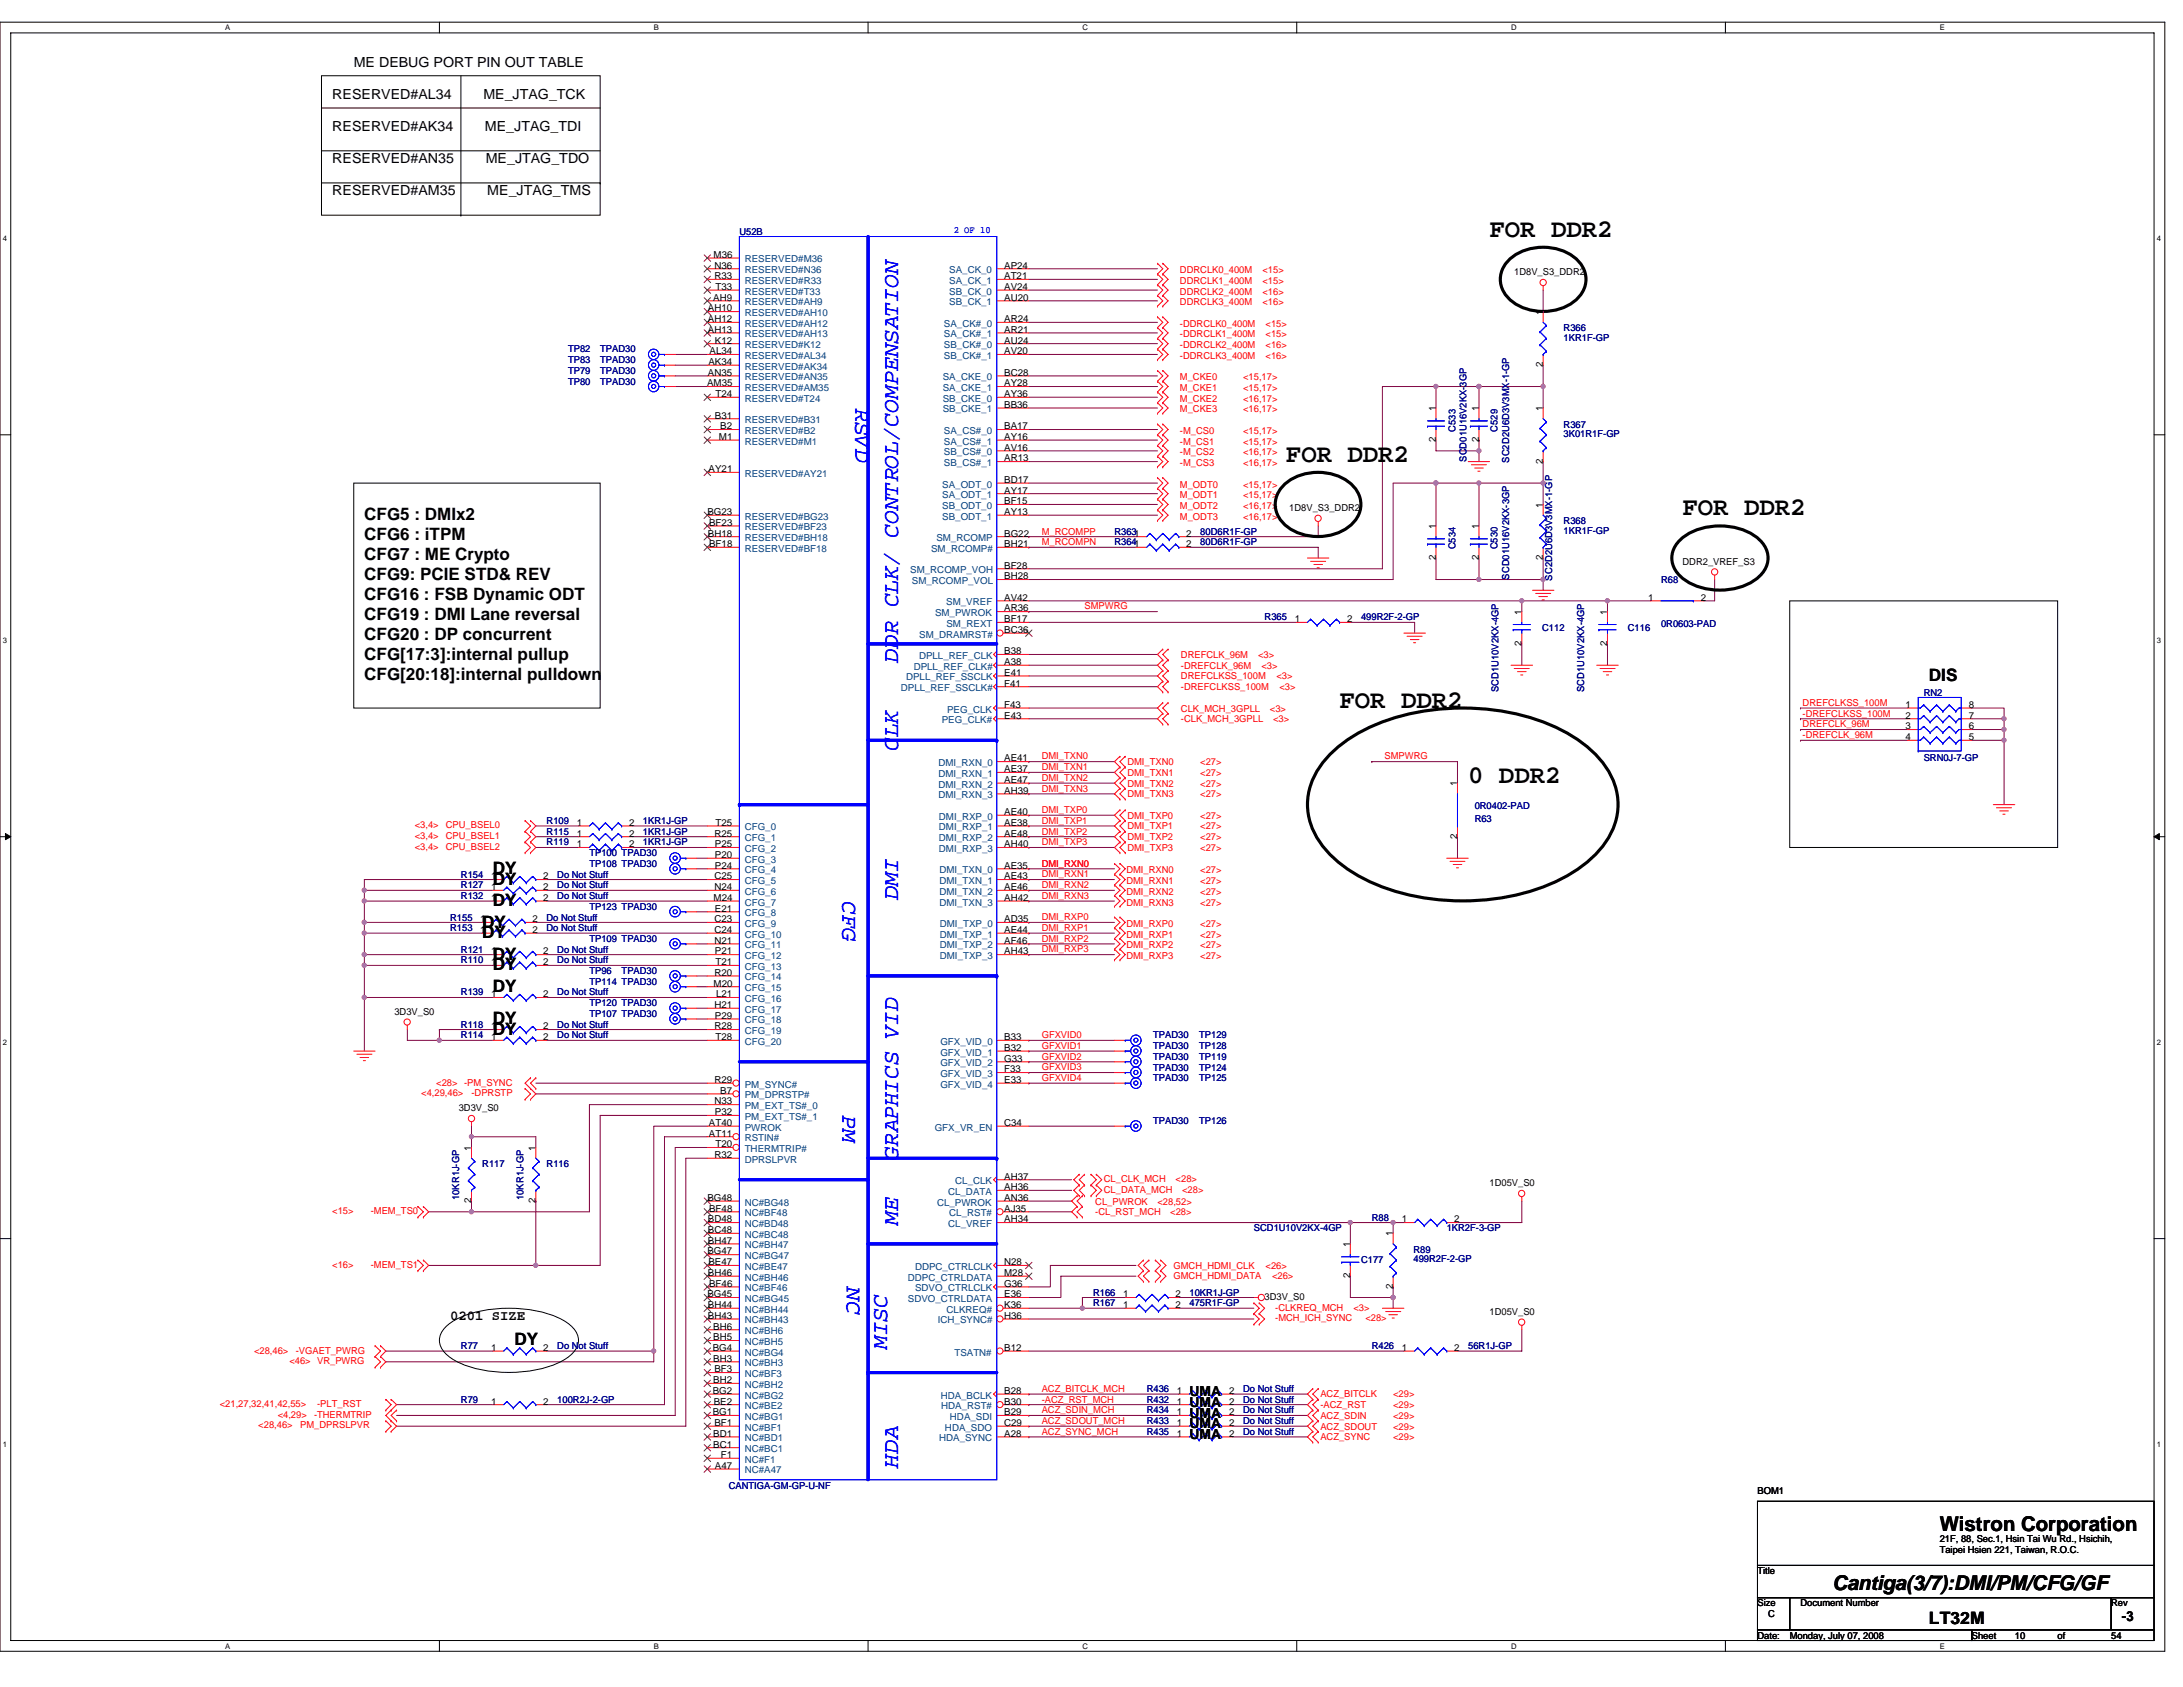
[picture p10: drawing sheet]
<svg xmlns="http://www.w3.org/2000/svg" width="279mm" height="216mm" viewBox="0 0 279 216" stroke-linecap="round" stroke-linejoin="round" font-family="sans-serif">
<defs><g id="words">
<g font-size="3.3">
<text x="190.6" y="30.3">FOR DDR2</text>
<text x="164.6" y="59.1">FOR DDR2</text>
<text x="215.3" y="65.9">FOR DDR2</text>
<text x="171.4" y="90.6">FOR DDR2</text>
<text x="187.9" y="100.2">0 DDR2</text>
</g>
<g font-size="2.9" fill="#00f">
<text x="109.5" y="52.2" transform="rotate(90 109.5 52.2)">RSVD</text>
<text x="114.9" y="84.9" transform="rotate(-90 114.9 84.9)">DDR CLK/ CONTROL/COMPENSATION</text>
<text x="114.9" y="96.1" transform="rotate(-90 114.9 96.1)">CLK</text>
<text x="107.8" y="115.3" transform="rotate(90 107.8 115.3)">CFG</text>
<text x="114.9" y="115.2" transform="rotate(-90 114.9 115.2)">DMI</text>
<text x="107.8" y="142.7" transform="rotate(90 107.8 142.7)">PM</text>
<text x="114.9" y="148.5" transform="rotate(-90 114.9 148.5)">GRAPHICS VID</text>
<text x="114.9" y="156.7" transform="rotate(-90 114.9 156.7)">ME</text>
<text x="108.4" y="164.7" transform="rotate(90 108.4 164.7)">NC</text>
<text x="113.6" y="172.6" transform="rotate(-90 113.6 172.6)">MISC</text>
<text x="114.9" y="187.9" transform="rotate(-90 114.9 187.9)">HDA</text>
</g>
<g font-size="2.6">
<text x="248.3" y="195.9">Wistron Corporation</text>
<text x="234.5" y="203.4">Cantiga(3/7):DMI/PM/CFG/GF</text>
</g>
<g font-size="2.2">
<text x="46.6" y="66.6">CFG5 : DMIx2</text>
<text x="46.6" y="69.1">CFG6 : iTPM</text>
<text x="46.6" y="71.7">CFG7 : ME Crypto</text>
<text x="46.6" y="74.3">CFG9: PCIE STD&amp; REV</text>
<text x="46.6" y="76.8">CFG16 : FSB Dynamic ODT</text>
<text x="46.6" y="79.4">CFG19 : DMI Lane reversal</text>
<text x="46.6" y="81.9">CFG20 : DP concurrent</text>
<text x="46.6" y="84.5">CFG[17:3]:internal pullup</text>
<text x="46.6" y="87.1">CFG[20:18]:internal pulldown</text>
<text x="246.9" y="87.1">DIS</text>
<text x="63.1" y="111.8">DY</text>
<text x="63.1" y="113.2">DY</text>
<text x="61.7" y="118.7">DY</text>
<text x="63.1" y="116">DY</text>
<text x="61.7" y="120.1">DY</text>
<text x="63.1" y="122.8">DY</text>
<text x="63.1" y="124.2">DY</text>
<text x="63.1" y="131">DY</text>
<text x="63.1" y="126.9">DY</text>
<text x="63.1" y="132.4">DY</text>
<text x="65.8" y="172.2">DY</text>
<text x="246.9" y="207.9">LT32M</text>
</g>
<g font-size="1.8">
<text x="45.3" y="8.6">ME DEBUG PORT PIN OUT TABLE</text>
<text x="42.5" y="12.7">RESERVED#AL34</text>
<text x="42.5" y="16.8">RESERVED#AK34</text>
<text x="61.9" y="12.7">ME_JTAG_TCK</text>
<text x="62.1" y="16.8">ME_JTAG_TDI</text>
<text x="42.5" y="20.9">RESERVED#AN35</text>
<text x="62.2" y="20.9">ME_JTAG_TDO</text>
<text x="42.5" y="25">RESERVED#AM35</text>
<text x="62.4" y="25">ME_JTAG_TMS</text>
<text x="57.6" y="168.9">0201 SIZE</text>
<text x="152.3" y="178.7">UMA</text>
<text x="152.3" y="180.1">UMA</text>
<text x="152.3" y="184.2">UMA</text>
<text x="152.3" y="181.4">UMA</text>
<text x="152.3" y="182.8">UMA</text>
<text x="271.6" y="207.5">-3</text>
</g>
<text font-size="1.2" fill="#00f" x="122.1" y="29.9">2 OF 10</text>
<g font-size="1.2">
<text x="91.3" y="33">M36</text>
<text x="91.4" y="34.4">N36</text>
<text x="91.4" y="35.7">R33</text>
<text x="128.5" y="34.4">AP24</text>
<text x="128.5" y="35.7">AT21</text>
<text x="193.8" y="35.2">1D8V_S3_DDR2</text>
<text x="90.6" y="39.9">AH10</text>
<text x="90.6" y="41.2">AH12</text>
<text x="91.3" y="38.5">AH9</text>
<text x="91.6" y="37.1">T33</text>
<text x="128.5" y="41.2">AR24</text>
<text x="128.5" y="37.1">AV24</text>
<text x="128.5" y="38.5">AU20</text>
<text x="197.5" y="40.3" transform="rotate(-90 197.5 40.3)">1</text>
<text x="90.6" y="42.6">AH13</text>
<text x="90.7" y="46.7">AK34</text>
<text x="90.8" y="45.3">AL34</text>
<text x="91.5" y="44">K12</text>
<text x="128.5" y="42.6">AR21</text>
<text x="128.5" y="44">AU24</text>
<text x="128.5" y="45.3">AV20</text>
<text x="197.5" y="47" transform="rotate(-90 197.5 47)">2</text>
<text x="90.5" y="49.4">AM35</text>
<text x="90.6" y="48.1">AN35</text>
<text x="91.5" y="53.6">B31</text>
<text x="91.6" y="50.8">T24</text>
<text x="128.5" y="48.1">BC28</text>
<text x="128.5" y="49.4">AY28</text>
<text x="128.5" y="50.8">AY36</text>
<text x="128.5" y="52.2">BB36</text>
<text x="183.8" y="52.6" transform="rotate(-90 183.8 52.6)">1</text>
<text x="189.3" y="52.6" transform="rotate(-90 189.3 52.6)">1</text>
<text x="197.5" y="52.6" transform="rotate(-90 197.5 52.6)">1</text>
<text x="92" y="56.3">M1</text>
<text x="92.2" y="54.9">B2</text>
<text x="128.5" y="54.9">BA17</text>
<text x="128.5" y="56.3">AY16</text>
<text x="128.5" y="57.7">AV16</text>
<text x="128.5" y="59.1">AR13</text>
<text x="183.8" y="56.6" transform="rotate(-90 183.8 56.6)">2</text>
<text x="189.3" y="56.6" transform="rotate(-90 189.3 56.6)">2</text>
<text x="197.5" y="59.4" transform="rotate(-90 197.5 59.4)">2</text>
<text x="90.6" y="65.9">BG23</text>
<text x="90.7" y="60.4">AY21</text>
<text x="128.5" y="61.8">BD17</text>
<text x="128.5" y="63.2">AY17</text>
<text x="128.5" y="64.5">BF15</text>
<text x="128.5" y="65.9">AY13</text>
<text x="165" y="65.4">1D8V_S3_DDR2</text>
<text x="197.5" y="65" transform="rotate(-90 197.5 65)">1</text>
<text x="90.6" y="68.7">BH18</text>
<text x="90.8" y="67.3">BF23</text>
<text x="90.8" y="70">BF18</text>
<text x="128.5" y="68.7">BG22</text>
<text x="128.5" y="70">BH21</text>
<text x="151.8" y="70">2</text>
<text x="151.8" y="68.7">2</text>
<text x="183.8" y="71.7" transform="rotate(-90 183.8 71.7)">2</text>
<text x="183.8" y="67.7" transform="rotate(-90 183.8 67.7)">1</text>
<text x="189.3" y="71.7" transform="rotate(-90 189.3 71.7)">2</text>
<text x="189.3" y="67.7" transform="rotate(-90 189.3 67.7)">1</text>
<text x="197.5" y="71.7" transform="rotate(-90 197.5 71.7)">2</text>
<text x="128.5" y="72.8">BF28</text>
<text x="128.5" y="74.1">BH28</text>
<text x="128.5" y="76.9">AV42</text>
<text x="211" y="76.9">1</text>
<text x="215.3" y="72.3">DDR2_VREF_S3</text>
<text x="217.7" y="76.9">2</text>
<text x="128.5" y="83.7">B38</text>
<text x="128.5" y="78.3">AR36</text>
<text x="128.5" y="79.6">BF17</text>
<text x="128.5" y="81">BC36</text>
<text x="165.7" y="79.6">1</text>
<text x="172.4" y="79.6">2</text>
<text x="194.8" y="82.7" transform="rotate(-90 194.8 82.7)">2</text>
<text x="194.8" y="78.7" transform="rotate(-90 194.8 78.7)">1</text>
<text x="205.7" y="82.7" transform="rotate(-90 205.7 82.7)">2</text>
<text x="205.7" y="78.7" transform="rotate(-90 205.7 78.7)">1</text>
<text x="128.5" y="87.9">F41</text>
<text x="128.5" y="85.1">A38</text>
<text x="128.5" y="86.5">E41</text>
<text x="128.5" y="90.6">F43</text>
<text x="128.5" y="92">E43</text>
<text x="243.9" y="90.6">1</text>
<text x="243.9" y="92">2</text>
<text x="243.9" y="93.3">3</text>
<text x="243.9" y="94.7">4</text>
<text x="252" y="94.7">5</text>
<text x="252" y="93.3">6</text>
<text x="252" y="92">7</text>
<text x="252" y="90.6">8</text>
<text x="128.5" y="97.5">AE41</text>
<text x="128.5" y="98.8">AE37</text>
<text x="128.5" y="100.2">AE47</text>
<text x="128.5" y="101.6">AH39</text>
<text x="186.5" y="100.6" transform="rotate(-90 186.5 100.6)">1</text>
<text x="73.8" y="105.7">1</text>
<text x="73.8" y="107.1">1</text>
<text x="80.5" y="105.7">2</text>
<text x="80.5" y="107.1">2</text>
<text x="91.4" y="107.1">R25</text>
<text x="91.6" y="105.7">T25</text>
<text x="128.5" y="104.3">AE40</text>
<text x="128.5" y="105.7">AE38</text>
<text x="128.5" y="107.1">AE48</text>
<text x="186.5" y="107.4" transform="rotate(-90 186.5 107.4)">2</text>
<text x="62.8" y="112.5">1</text>
<text x="62.8" y="113.9">1</text>
<text x="69.5" y="112.5">2</text>
<text x="69.5" y="113.9">2</text>
<text x="73.8" y="108.4">1</text>
<text x="80.5" y="108.4">2</text>
<text x="91.4" y="112.5">C25</text>
<text x="91.4" y="113.9">N24</text>
<text x="91.5" y="108.4">P25</text>
<text x="91.5" y="109.8">P20</text>
<text x="91.5" y="111.2">P24</text>
<text x="128.5" y="111.2">AE35</text>
<text x="128.5" y="112.5">AE43</text>
<text x="128.5" y="113.9">AE46</text>
<text x="128.5" y="108.4">AH40</text>
<text x="61.5" y="118">1</text>
<text x="61.5" y="119.4">1</text>
<text x="62.8" y="115.3">1</text>
<text x="68.2" y="118">2</text>
<text x="68.2" y="119.4">2</text>
<text x="69.5" y="115.3">2</text>
<text x="91.3" y="115.3">M24</text>
<text x="91.4" y="118">C23</text>
<text x="91.4" y="119.4">C24</text>
<text x="91.5" y="116.7">E21</text>
<text x="128.5" y="115.3">AH42</text>
<text x="128.5" y="118">AD35</text>
<text x="128.5" y="119.4">AE44</text>
<text x="62.8" y="122.2">1</text>
<text x="62.8" y="123.5">1</text>
<text x="69.5" y="122.2">2</text>
<text x="69.5" y="123.5">2</text>
<text x="91.4" y="120.8">N21</text>
<text x="91.4" y="124.9">R20</text>
<text x="91.5" y="122.2">P21</text>
<text x="91.6" y="123.5">T21</text>
<text x="128.5" y="120.8">AF46</text>
<text x="128.5" y="122.2">AH43</text>
<text x="50.5" y="129.9">3D3V_S0</text>
<text x="62.8" y="131.7">1</text>
<text x="62.8" y="127.6">1</text>
<text x="69.5" y="131.7">2</text>
<text x="69.5" y="127.6">2</text>
<text x="91.3" y="126.3">M20</text>
<text x="91.4" y="131.7">R28</text>
<text x="91.4" y="129">H21</text>
<text x="91.5" y="130.4">P29</text>
<text x="91.7" y="127.6">L21</text>
<text x="62.8" y="133.1">1</text>
<text x="69.5" y="133.1">2</text>
<text x="91.6" y="133.1">T28</text>
<text x="128.5" y="133.1">B33</text>
<text x="128.5" y="134.5">B32</text>
<text x="128.5" y="135.9">G33</text>
<text x="128.5" y="137.2">F33</text>
<text x="58.7" y="142.2">3D3V_S0</text>
<text x="91.4" y="138.6">R29</text>
<text x="91.4" y="141.4">N33</text>
<text x="91.5" y="142.7">P32</text>
<text x="92.2" y="140">B7</text>
<text x="128.5" y="138.6">E33</text>
<text x="60.3" y="147.3" transform="rotate(-90 60.3 147.3)">1</text>
<text x="68.6" y="147.3" transform="rotate(-90 68.6 147.3)">1</text>
<text x="90.7" y="144.1">AT40</text>
<text x="90.7" y="145.5">AT11</text>
<text x="91.4" y="148.2">R32</text>
<text x="91.6" y="146.8">T20</text>
<text x="128.5" y="144.1">C34</text>
<text x="60.3" y="154" transform="rotate(-90 60.3 154)">2</text>
<text x="68.6" y="154" transform="rotate(-90 68.6 154)">2</text>
<text x="90.6" y="153.7">BG48</text>
<text x="90.8" y="155.1">BF48</text>
<text x="128.5" y="152.3">AH36</text>
<text x="128.5" y="153.7">AN36</text>
<text x="128.5" y="151">AH37</text>
<text x="128.5" y="155.1">AJ35</text>
<text x="190.6" y="151.8">1D05V_S0</text>
<text x="90.6" y="160.5">BG47</text>
<text x="90.6" y="156.4">BD48</text>
<text x="90.6" y="157.8">BC48</text>
<text x="90.6" y="159.2">BH47</text>
<text x="90.7" y="161.9">BE47</text>
<text x="128.5" y="156.4">AH34</text>
<text x="128.5" y="161.9">N28</text>
<text x="172.8" y="159.6" transform="rotate(-90 172.8 159.6)">1</text>
<text x="178.3" y="158.2" transform="rotate(-90 178.3 158.2)">1</text>
<text x="179.4" y="156.4">1</text>
<text x="186.1" y="156.4">2</text>
<text x="90.6" y="166">BG45</text>
<text x="90.6" y="163.3">BH46</text>
<text x="90.6" y="167.4">BH44</text>
<text x="90.8" y="164.7">BF46</text>
<text x="128.5" y="166">E36</text>
<text x="128.5" y="163.3">M28</text>
<text x="128.5" y="167.4">K36</text>
<text x="128.5" y="164.7">G36</text>
<text x="143.8" y="166">1</text>
<text x="143.8" y="167.4">1</text>
<text x="150.5" y="166">2</text>
<text x="150.5" y="167.4">2</text>
<text x="161.9" y="166.4">3D3V_S0</text>
<text x="172.8" y="163.6" transform="rotate(-90 172.8 163.6)">2</text>
<text x="178.3" y="165" transform="rotate(-90 178.3 165)">2</text>
<text x="62.8" y="172.9">1</text>
<text x="69.5" y="172.9">2</text>
<text x="90.6" y="168.8">BH43</text>
<text x="91.2" y="172.9">BG4</text>
<text x="91.3" y="170.2">BH6</text>
<text x="91.3" y="171.5">BH5</text>
<text x="128.5" y="168.8">H36</text>
<text x="128.5" y="172.9">B12</text>
<text x="179.4" y="172.9">1</text>
<text x="186.1" y="172.9">2</text>
<text x="190.6" y="168.3">1D05V_S0</text>
<text x="62.8" y="179.7">1</text>
<text x="69.5" y="179.7">2</text>
<text x="91.2" y="178.4">BG2</text>
<text x="91.3" y="174.3">BH3</text>
<text x="91.3" y="177">BH2</text>
<text x="91.4" y="179.7">BE2</text>
<text x="91.4" y="175.6">BF3</text>
<text x="128.5" y="178.4">B28</text>
<text x="128.5" y="179.7">B30</text>
<text x="150.6" y="179.7">1</text>
<text x="150.6" y="178.4">1</text>
<text x="157.3" y="179.7">2</text>
<text x="157.3" y="178.4">2</text>
<text x="91.2" y="181.1">BG1</text>
<text x="91.3" y="183.9">BD1</text>
<text x="91.3" y="185.3">BC1</text>
<text x="91.4" y="182.5">BF1</text>
<text x="128.5" y="183.9">A28</text>
<text x="128.5" y="182.5">C29</text>
<text x="128.5" y="181.1">B29</text>
<text x="150.6" y="183.9">1</text>
<text x="150.6" y="181.1">1</text>
<text x="150.6" y="182.5">1</text>
<text x="157.3" y="183.9">2</text>
<text x="157.3" y="181.1">2</text>
<text x="157.3" y="182.5">2</text>
<text x="91.5" y="188">A47</text>
<text x="92.3" y="186.6">F1</text>
<text x="224.9" y="191.2">BOM1</text>
<text x="248.3" y="197.4">21F, 88, Sec.1, Hsin Tai Wu Rd., Hsichih,</text>
<text x="224.9" y="201.5">Title</text>
<text x="248.3" y="198.8">Taipei Hsien 221, Taiwan, R.O.C.</text>
<text x="224.9" y="205.6">Size</text>
<text x="224.9" y="209.7">Date:</text>
<text x="226.3" y="207">C</text>
<text x="229.1" y="209.7">Monday, July 07, 2008</text>
<text x="230.4" y="205.6">Document Number</text>
<text x="252.4" y="209.7">Sheet</text>
<text x="257.9" y="209.7">10</text>
<text x="263.4" y="209.7">of</text>
<text x="270.2" y="205.6">Rev</text>
<text x="270.2" y="209.7">54</text>
</g>
<g font-size="1.2" fill="#000080">
<text x="94.6" y="30">U52B</text>
<text x="72.7" y="47.9">TP79</text>
<text x="72.7" y="45.1">TP82</text>
<text x="72.7" y="46.5">TP83</text>
<text x="76.8" y="47.9">TPAD30</text>
<text x="76.8" y="45.1">TPAD30</text>
<text x="76.8" y="46.5">TPAD30</text>
<text x="200.1" y="42.4">R366</text>
<text x="200.1" y="43.6">1KR1F-GP</text>
<text x="72.7" y="49.2">TP80</text>
<text x="76.8" y="49.2">TPAD30</text>
<text x="186.3" y="55.2" transform="rotate(-90 186.3 55.2)">C533</text>
<text x="187.7" y="59.1" transform="rotate(-90 187.7 59.1)">SCD01U16V2KX-3GP</text>
<text x="191.7" y="55.2" transform="rotate(-90 191.7 55.2)">C529</text>
<text x="193.2" y="59.2" transform="rotate(-90 193.2 59.2)">SC2D2U6D3V3MX-1-GP</text>
<text x="200.1" y="54.7">R367</text>
<text x="200.1" y="55.9">3K01R1F-GP</text>
<text x="142.6" y="69.8">R3641</text>
<text x="142.6" y="68.4">R3631</text>
<text x="153.6" y="69.8">80D6R1F-GP</text>
<text x="153.6" y="68.4">80D6R1F-GP</text>
<text x="186.3" y="70.3" transform="rotate(-90 186.3 70.3)">C534</text>
<text x="191.7" y="70.3" transform="rotate(-90 191.7 70.3)">C530</text>
<text x="200.1" y="67.1">R368</text>
<text x="200.1" y="68.3">1KR1F-GP</text>
<text x="193.2" y="74.2" transform="rotate(-90 193.2 74.2)">SCD01U16V2KX-3GP</text>
<text x="198.6" y="74.3" transform="rotate(-90 198.6 74.3)">SC2D2U6D3V3MX-1-GP</text>
<text x="212.6" y="74.6">R68</text>
<text x="161.9" y="79.4">R365</text>
<text x="174.2" y="79.4">499R2F-2-GP</text>
<text x="197.4" y="80.8">C112</text>
<text x="208.3" y="80.8">C116</text>
<text x="212.6" y="80.2">0R0603-PAD</text>
<text x="191.8" y="88.6" transform="rotate(-90 191.8 88.6)">SCD1U10V2KX-4GP</text>
<text x="202.8" y="88.6" transform="rotate(-90 202.8 88.6)">SCD1U10V2KX-4GP</text>
<text x="246.2" y="89.1">RN2</text>
<text x="246.2" y="97.4">SRN0J-7-GP</text>
<text x="70" y="105.5">R109</text>
<text x="70" y="106.8">R115</text>
<text x="82.3" y="105.5">1KR1J-GP</text>
<text x="82.3" y="106.8">1KR1J-GP</text>
<text x="188.7" y="105.2">R63</text>
<text x="188.7" y="103.5">0R0402-PAD</text>
<text x="59" y="112.3">R154</text>
<text x="59" y="113.7">R127</text>
<text x="70" y="108.2">R119</text>
<text x="71.3" y="112.3">Do Not Stuff</text>
<text x="71.3" y="113.7">Do Not Stuff</text>
<text x="75.4" y="111">TP108 TPAD30</text>
<text x="75.4" y="109.6">TP100 TPAD30</text>
<text x="82.3" y="108.2">1KR1J-GP</text>
<text x="57.6" y="117.8">R155</text>
<text x="57.6" y="119.2">R153</text>
<text x="59" y="115.1">R132</text>
<text x="70" y="117.8">Do Not Stuff</text>
<text x="70" y="119.2">Do Not Stuff</text>
<text x="71.3" y="115.1">Do Not Stuff</text>
<text x="75.4" y="116.4">TP123 TPAD30</text>
<text x="59" y="121.9">R121</text>
<text x="59" y="123.3">R110</text>
<text x="71.3" y="121.9">Do Not Stuff</text>
<text x="71.3" y="123.3">Do Not Stuff</text>
<text x="75.4" y="124.7">TP96</text>
<text x="75.4" y="120.5">TP109 TPAD30</text>
<text x="79.6" y="124.7">TPAD30</text>
<text x="59" y="131.5">R118</text>
<text x="59" y="127.4">R139</text>
<text x="71.3" y="131.5">Do Not Stuff</text>
<text x="71.3" y="127.4">Do Not Stuff</text>
<text x="75.4" y="128.8">TP120 TPAD30</text>
<text x="75.4" y="126">TP114 TPAD30</text>
<text x="75.4" y="130.2">TP107 TPAD30</text>
<text x="59" y="132.9">R114</text>
<text x="71.3" y="132.9">Do Not Stuff</text>
<text x="147.6" y="132.9">TPAD30</text>
<text x="147.6" y="134.3">TPAD30</text>
<text x="147.6" y="135.6">TPAD30</text>
<text x="147.6" y="137">TPAD30</text>
<text x="153.5" y="132.9">TP129</text>
<text x="153.5" y="134.3">TP128</text>
<text x="153.5" y="135.6">TP119</text>
<text x="153.5" y="137">TP124</text>
<text x="147.6" y="138.4">TPAD30</text>
<text x="147.6" y="143.9">TPAD30</text>
<text x="153.5" y="138.4">TP125</text>
<text x="153.5" y="143.9">TP126</text>
<text x="61.7" y="149.4">R117</text>
<text x="70" y="149.4">R116</text>
<text x="58.8" y="153.6" transform="rotate(-90 58.8 153.6)">10KR1J-GP</text>
<text x="67" y="153.6" transform="rotate(-90 67 153.6)">10KR1J-GP</text>
<text x="160.5" y="157.6">SCD1U10V2KX-4GP</text>
<text x="174.2" y="161.7">C177</text>
<text x="175.6" y="156.2">R88</text>
<text x="180.9" y="160.3">R89</text>
<text x="180.9" y="161.6">499R2F-2-GP</text>
<text x="185.2" y="157.6">1KR2F-3-GP</text>
<text x="139.9" y="165.8">R166</text>
<text x="139.9" y="167.2">R167</text>
<text x="152.3" y="165.8">10KR1J-GP</text>
<text x="152.3" y="167.2">475R1F-GP</text>
<text x="59" y="172.7">R77</text>
<text x="71.3" y="172.7">Do Not Stuff</text>
<text x="175.6" y="172.7">R426</text>
<text x="187.9" y="172.7">56R1J-GP</text>
<text x="59" y="179.5">R79</text>
<text x="71.3" y="179.5">100R2J-2-GP</text>
<text x="146.8" y="179.5">R432</text>
<text x="146.8" y="178.2">R436</text>
<text x="159.1" y="179.5">Do Not Stuff</text>
<text x="159.1" y="178.2">Do Not Stuff</text>
<text x="146.8" y="183.6">R435</text>
<text x="146.8" y="180.9">R434</text>
<text x="146.8" y="182.3">R433</text>
<text x="159.1" y="183.6">Do Not Stuff</text>
<text x="159.1" y="180.9">Do Not Stuff</text>
<text x="159.1" y="182.3">Do Not Stuff</text>
<text x="93.3" y="190.5">CANTIGA-GM-GP-U-NF</text>
</g>
<g font-size="1.2" fill="#004080">
<text x="95.3" y="33.6">RESERVED#M36</text>
<text x="95.3" y="35">RESERVED#N36</text>
<text x="121.5" y="35">SA_CK_0</text>
<text x="95.3" y="39.1">RESERVED#AH9</text>
<text x="95.3" y="40.4">RESERVED#AH10</text>
<text x="95.3" y="41.8">RESERVED#AH12</text>
<text x="95.3" y="36.3">RESERVED#R33</text>
<text x="95.3" y="37.7">RESERVED#T33</text>
<text x="120.8" y="41.8">SA_CK#_0</text>
<text x="121.5" y="36.3">SA_CK_1</text>
<text x="121.5" y="37.7">SB_CK_0</text>
<text x="121.5" y="39.1">SB_CK_1</text>
<text x="95.3" y="45.9">RESERVED#AL34</text>
<text x="95.3" y="47.3">RESERVED#AK34</text>
<text x="95.3" y="43.2">RESERVED#AH13</text>
<text x="95.3" y="44.6">RESERVED#K12</text>
<text x="120.8" y="43.2">SA_CK#_1</text>
<text x="120.8" y="44.6">SB_CK#_0</text>
<text x="120.8" y="45.9">SB_CK#_1</text>
<text x="95.3" y="48.7">RESERVED#AN35</text>
<text x="95.3" y="50">RESERVED#AM35</text>
<text x="95.3" y="51.4">RESERVED#T24</text>
<text x="120.7" y="48.7">SA_CKE_0</text>
<text x="120.7" y="50">SA_CKE_1</text>
<text x="120.7" y="51.4">SB_CKE_0</text>
<text x="120.7" y="52.8">SB_CKE_1</text>
<text x="95.3" y="54.2">RESERVED#B31</text>
<text x="95.3" y="56.9">RESERVED#M1</text>
<text x="95.3" y="55.5">RESERVED#B2</text>
<text x="120.8" y="55.5">SA_CS#_0</text>
<text x="120.8" y="56.9">SA_CS#_1</text>
<text x="120.8" y="58.3">SB_CS#_0</text>
<text x="120.8" y="59.6">SB_CS#_1</text>
<text x="95.3" y="61">RESERVED#AY21</text>
<text x="120.6" y="62.4">SA_ODT_0</text>
<text x="120.6" y="63.8">SA_ODT_1</text>
<text x="120.6" y="65.1">SB_ODT_0</text>
<text x="95.3" y="66.5">RESERVED#BG23</text>
<text x="95.3" y="67.9">RESERVED#BF23</text>
<text x="95.3" y="69.3">RESERVED#BH18</text>
<text x="95.3" y="70.6">RESERVED#BF18</text>
<text x="119.2" y="70.6">SM_RCOMP#</text>
<text x="119.8" y="69.3">SM_RCOMP</text>
<text x="120.6" y="66.5">SB_ODT_1</text>
<text x="116.5" y="73.4">SM_RCOMP_VOH</text>
<text x="116.7" y="74.7">SM_RCOMP_VOL</text>
<text x="121.1" y="77.5">SM_VREF</text>
<text x="117.6" y="81.6">SM_DRAMRST#</text>
<text x="119.7" y="78.8">SM_PWROK</text>
<text x="121.1" y="80.2">SM_REXT</text>
<text x="115.3" y="88.5">DPLL_REF_SSCLK#</text>
<text x="116" y="87.1">DPLL_REF_SSCLK</text>
<text x="116.9" y="85.7">DPLL_REF_CLK#</text>
<text x="117.6" y="84.3">DPLL_REF_CLK</text>
<text x="120.5" y="92.6">PEG_CLK#</text>
<text x="121.2" y="91.2">PEG_CLK</text>
<text x="120.1" y="98">DMI_RXN_0</text>
<text x="120.1" y="99.4">DMI_RXN_1</text>
<text x="120.1" y="100.8">DMI_RXN_2</text>
<text x="95.3" y="106.3">CFG_0</text>
<text x="95.3" y="107.7">CFG_1</text>
<text x="120.1" y="102.2">DMI_RXN_3</text>
<text x="120.2" y="104.9">DMI_RXP_0</text>
<text x="120.2" y="106.3">DMI_RXP_1</text>
<text x="120.2" y="107.7">DMI_RXP_2</text>
<text x="95.3" y="109">CFG_2</text>
<text x="95.3" y="110.4">CFG_3</text>
<text x="95.3" y="111.8">CFG_4</text>
<text x="95.3" y="113.1">CFG_5</text>
<text x="120.2" y="109">DMI_RXP_3</text>
<text x="120.2" y="111.8">DMI_TXN_0</text>
<text x="120.2" y="113.1">DMI_TXN_1</text>
<text x="95.3" y="114.5">CFG_6</text>
<text x="95.3" y="115.9">CFG_7</text>
<text x="95.3" y="117.3">CFG_8</text>
<text x="95.3" y="118.6">CFG_9</text>
<text x="95.3" y="120">CFG_10</text>
<text x="120.2" y="114.5">DMI_TXN_2</text>
<text x="120.2" y="115.9">DMI_TXN_3</text>
<text x="120.3" y="118.6">DMI_TXP_0</text>
<text x="120.3" y="120">DMI_TXP_1</text>
<text x="95.3" y="121.4">CFG_11</text>
<text x="95.3" y="122.7">CFG_12</text>
<text x="95.3" y="124.1">CFG_13</text>
<text x="95.3" y="125.5">CFG_14</text>
<text x="120.3" y="121.4">DMI_TXP_2</text>
<text x="120.3" y="122.7">DMI_TXP_3</text>
<text x="95.3" y="131">CFG_18</text>
<text x="95.3" y="126.9">CFG_15</text>
<text x="95.3" y="128.2">CFG_16</text>
<text x="95.3" y="129.6">CFG_17</text>
<text x="95.3" y="132.3">CFG_19</text>
<text x="95.3" y="133.7">CFG_20</text>
<text x="120.4" y="133.7">GFX_VID_0</text>
<text x="120.4" y="135.1">GFX_VID_1</text>
<text x="120.4" y="136.5">GFX_VID_2</text>
<text x="120.4" y="137.8">GFX_VID_3</text>
<text x="95.3" y="139.2">PM_SYNC#</text>
<text x="95.3" y="141.9">PM_EXT_TS#_0</text>
<text x="95.3" y="143.3">PM_EXT_TS#_1</text>
<text x="95.3" y="140.6">PM_DPRSTP#</text>
<text x="120.4" y="139.2">GFX_VID_4</text>
<text x="95.3" y="144.7">PWROK</text>
<text x="95.3" y="146">RSTIN#</text>
<text x="95.3" y="147.4">THERMTRIP#</text>
<text x="95.3" y="148.8">DPRSLPVR</text>
<text x="119.6" y="144.7">GFX_VR_EN</text>
<text x="95.3" y="154.3">NC#BG48</text>
<text x="95.3" y="155.7">NC#BF48</text>
<text x="119.9" y="154.3">CL_PWROK</text>
<text x="121.3" y="152.9">CL_DATA</text>
<text x="121.5" y="155.7">CL_RST#</text>
<text x="122.3" y="151.6">CL_CLK</text>
<text x="95.3" y="157">NC#BD48</text>
<text x="95.3" y="158.4">NC#BC48</text>
<text x="95.3" y="159.8">NC#BH47</text>
<text x="95.3" y="161.1">NC#BG47</text>
<text x="121.4" y="157">CL_VREF</text>
<text x="95.3" y="162.5">NC#BE47</text>
<text x="95.3" y="163.9">NC#BH46</text>
<text x="95.3" y="165.3">NC#BF46</text>
<text x="95.3" y="166.6">NC#BG45</text>
<text x="95.3" y="168">NC#BH44</text>
<text x="116.2" y="166.6">SDVO_CTRLDATA</text>
<text x="116.2" y="163.9">DDPC_CTRLDATA</text>
<text x="117.1" y="165.3">SDVO_CTRLCLK</text>
<text x="117.1" y="162.5">DDPC_CTRLCLK</text>
<text x="121.2" y="168">CLKREQ#</text>
<text x="95.3" y="169.4">NC#BH43</text>
<text x="95.3" y="170.8">NC#BH6</text>
<text x="95.3" y="172.1">NC#BH5</text>
<text x="95.3" y="173.5">NC#BG4</text>
<text x="120" y="169.4">ICH_SYNC#</text>
<text x="122.2" y="173.5">TSATN#</text>
<text x="95.3" y="174.9">NC#BH3</text>
<text x="95.3" y="176.2">NC#BF3</text>
<text x="95.3" y="177.6">NC#BH2</text>
<text x="95.3" y="179">NC#BG2</text>
<text x="120.4" y="179">HDA_BCLK</text>
<text x="95.3" y="180.3">NC#BE2</text>
<text x="95.3" y="181.7">NC#BG1</text>
<text x="95.3" y="183.1">NC#BF1</text>
<text x="95.3" y="184.5">NC#BD1</text>
<text x="95.3" y="185.8">NC#BC1</text>
<text x="120.2" y="184.5">HDA_SYNC</text>
<text x="120.5" y="180.3">HDA_RST#</text>
<text x="120.9" y="183.1">HDA_SDO</text>
<text x="121.6" y="181.7">HDA_SDI</text>
<text x="95.3" y="188.6">NC#A47</text>
<text x="95.3" y="187.2">NC#F1</text>
</g>
<g font-size="1.2" fill="#f00">
<text x="151" y="35">DDRCLK0_400M</text>
<text x="161.6" y="35">&lt;15&gt;</text>
<text x="151" y="36.3">DDRCLK1_400M</text>
<text x="151" y="37.7">DDRCLK2_400M</text>
<text x="151" y="39.1">DDRCLK3_400M</text>
<text x="151" y="41.8">-DDRCLK0_400M</text>
<text x="161.6" y="36.3">&lt;15&gt;</text>
<text x="161.6" y="37.7">&lt;16&gt;</text>
<text x="161.6" y="39.1">&lt;16&gt;</text>
<text x="162" y="41.8">&lt;15&gt;</text>
<text x="151" y="43.2">-DDRCLK1_400M</text>
<text x="151" y="44.6">-DDRCLK2_400M</text>
<text x="151" y="45.9">-DDRCLK3_400M</text>
<text x="162" y="43.2">&lt;15&gt;</text>
<text x="162" y="44.6">&lt;16&gt;</text>
<text x="162" y="45.9">&lt;16&gt;</text>
<text x="151" y="48.7">M_CKE0</text>
<text x="151" y="50">M_CKE1</text>
<text x="151" y="51.4">M_CKE2</text>
<text x="151" y="52.8">M_CKE3</text>
<text x="159.1" y="48.7">&lt;15,17&gt;</text>
<text x="159.1" y="50">&lt;15,17&gt;</text>
<text x="159.1" y="51.4">&lt;16,17&gt;</text>
<text x="159.1" y="52.8">&lt;16,17&gt;</text>
<text x="151" y="55.5">-M_CS0</text>
<text x="151" y="56.9">-M_CS1</text>
<text x="151" y="58.3">-M_CS2</text>
<text x="151" y="59.6">-M_CS3</text>
<text x="159.1" y="55.5">&lt;15,17&gt;</text>
<text x="159.1" y="56.9">&lt;15,17&gt;</text>
<text x="159.1" y="58.3">&lt;16,17&gt;</text>
<text x="159.1" y="59.6">&lt;16,17&gt;</text>
<text x="151" y="62.4">M_ODT0</text>
<text x="151" y="63.8">M_ODT1</text>
<text x="151" y="65.1">M_ODT2</text>
<text x="159.1" y="62.4">&lt;15,17&gt;</text>
<text x="159.1" y="63.8">&lt;15,17&gt;</text>
<text x="159.1" y="65.1">&lt;16,17&gt;</text>
<text x="133.3" y="69.8">M_RCOMPN</text>
<text x="133.3" y="68.4">M_RCOMPP</text>
<text x="151" y="66.5">M_ODT3</text>
<text x="159.1" y="66.5">&lt;16,17&gt;</text>
<text x="138.8" y="78">SMPWRG</text>
<text x="151.2" y="85.6">-DREFCLK_96M</text>
<text x="151.2" y="84.2">DREFCLK_96M</text>
<text x="151.2" y="88.3">-DREFCLKSS_100M</text>
<text x="151.2" y="87">DREFCLKSS_100M</text>
<text x="161" y="84.2">&lt;3&gt;</text>
<text x="161.4" y="85.6">&lt;3&gt;</text>
<text x="163.4" y="87">&lt;3&gt;</text>
<text x="163.8" y="88.3">&lt;3&gt;</text>
<text x="151.2" y="91.1">CLK_MCH_3GPLL</text>
<text x="151.2" y="92.4">-CLK_MCH_3GPLL</text>
<text x="162.5" y="91.1">&lt;3&gt;</text>
<text x="162.9" y="92.4">&lt;3&gt;</text>
<text x="230.7" y="93.1">DREFCLK_96M</text>
<text x="230.7" y="94.5">-DREFCLK_96M</text>
<text x="230.7" y="90.3">DREFCLKSS_100M</text>
<text x="230.7" y="91.7">-DREFCLKSS_100M</text>
<text x="133.3" y="98.6">DMI_TXN1</text>
<text x="133.3" y="97.2">DMI_TXN0</text>
<text x="133.3" y="101.3">DMI_TXN3</text>
<text x="133.3" y="99.9">DMI_TXN2</text>
<text x="144.3" y="97.9">DMI_TXN0</text>
<text x="144.3" y="99.3">DMI_TXN1</text>
<text x="144.3" y="100.7">DMI_TXN2</text>
<text x="153.6" y="97.9">&lt;27&gt;</text>
<text x="153.6" y="99.3">&lt;27&gt;</text>
<text x="153.6" y="100.7">&lt;27&gt;</text>
<text x="177.2" y="97.2">SMPWRG</text>
<text x="53.1" y="106">&lt;3,4&gt;</text>
<text x="53.1" y="107.4">&lt;3,4&gt;</text>
<text x="57.1" y="106">CPU_BSEL0</text>
<text x="57.1" y="107.4">CPU_BSEL1</text>
<text x="133.3" y="106.8">DMI_TXP2</text>
<text x="133.3" y="105.4">DMI_TXP1</text>
<text x="133.3" y="104.1">DMI_TXP0</text>
<text x="144.3" y="102">DMI_TXN3</text>
<text x="144.3" y="104.8">DMI_TXP0</text>
<text x="144.3" y="106.2">DMI_TXP1</text>
<text x="144.3" y="107.5">DMI_TXP2</text>
<text x="153.6" y="102">&lt;27&gt;</text>
<text x="153.6" y="104.8">&lt;27&gt;</text>
<text x="153.6" y="106.2">&lt;27&gt;</text>
<text x="153.6" y="107.5">&lt;27&gt;</text>
<text x="53.1" y="108.8">&lt;3,4&gt;</text>
<text x="57.1" y="108.8">CPU_BSEL2</text>
<text x="133.3" y="108.2">DMI_TXP3</text>
<text x="133.3" y="110.9">DMI_RXN0</text>
<text x="133.3" y="113.7">DMI_RXN2</text>
<text x="133.3" y="112.3">DMI_RXN1</text>
<text x="144.2" y="111.8">DMI_RXN0</text>
<text x="144.2" y="113.1">DMI_RXN1</text>
<text x="144.3" y="108.9">DMI_TXP3</text>
<text x="153.6" y="111.8">&lt;27&gt;</text>
<text x="153.6" y="113.1">&lt;27&gt;</text>
<text x="153.6" y="108.9">&lt;27&gt;</text>
<text x="133.3" y="119.1">DMI_RXP1</text>
<text x="133.3" y="117.8">DMI_RXP0</text>
<text x="133.3" y="115">DMI_RXN3</text>
<text x="144.2" y="114.5">DMI_RXN2</text>
<text x="144.2" y="115.9">DMI_RXN3</text>
<text x="144.2" y="118.6">DMI_RXP0</text>
<text x="144.2" y="120">DMI_RXP1</text>
<text x="153.6" y="114.5">&lt;27&gt;</text>
<text x="153.6" y="115.9">&lt;27&gt;</text>
<text x="153.6" y="118.6">&lt;27&gt;</text>
<text x="153.6" y="120">&lt;27&gt;</text>
<text x="133.3" y="121.9">DMI_RXP3</text>
<text x="133.3" y="120.5">DMI_RXP2</text>
<text x="144.2" y="121.4">DMI_RXP2</text>
<text x="144.2" y="122.7">DMI_RXP3</text>
<text x="153.6" y="121.4">&lt;27&gt;</text>
<text x="153.6" y="122.7">&lt;27&gt;</text>
<text x="133.3" y="134.2">GFXVID1</text>
<text x="133.3" y="137">GFXVID3</text>
<text x="133.3" y="135.6">GFXVID2</text>
<text x="133.3" y="132.9">GFXVID0</text>
<text x="53.9" y="140.3">&lt;4,29,46&gt;</text>
<text x="55.8" y="138.9">&lt;28&gt; -PM_SYNC</text>
<text x="60.3" y="140.3">-DPRSTP</text>
<text x="133.3" y="138.3">GFXVID4</text>
<text x="42.5" y="155.4">&lt;15&gt;</text>
<text x="47.5" y="155.4">-MEM_TS0</text>
<text x="140.2" y="155.5">-CL_RST_MCH</text>
<text x="140.2" y="154.2">CL_PWROK</text>
<text x="141.3" y="151.3">CL_CLK_MCH</text>
<text x="141.3" y="152.7">CL_DATA_MCH</text>
<text x="148.1" y="154.2">&lt;28,52&gt;</text>
<text x="149.8" y="155.5">&lt;28&gt;</text>
<text x="150.5" y="151.3">&lt;28&gt;</text>
<text x="151.3" y="152.7">&lt;28&gt;</text>
<text x="42.5" y="162.2">&lt;16&gt;</text>
<text x="47.5" y="162.2">-MEM_TS1</text>
<text x="150.2" y="162.4">GMCH_HDMI_CLK</text>
<text x="150.2" y="163.7">GMCH_HDMI_DATA</text>
<text x="162" y="162.4">&lt;26&gt;</text>
<text x="162.8" y="163.7">&lt;26&gt;</text>
<text x="163.2" y="167.7">-CLKREQ_MCH</text>
<text x="173.2" y="167.7">&lt;3&gt;</text>
<text x="32.5" y="173.2">&lt;28,46&gt;</text>
<text x="37.9" y="173.2">-VGAET_PWRG</text>
<text x="163.2" y="169.1">-MCH_ICH_SYNC</text>
<text x="174.8" y="169.1">&lt;28&gt;</text>
<text x="37" y="174.6">&lt;46&gt; VR_PWRG</text>
<text x="133.3" y="178.1">ACZ_BITCLK_MCH</text>
<text x="133.3" y="179.5">-ACZ_RST_MCH</text>
<text x="169" y="178.8">ACZ_BITCLK</text>
<text x="178.3" y="178.8">&lt;29&gt;</text>
<text x="28.1" y="180.1">&lt;21,27,32,41,42,55&gt;</text>
<text x="33.1" y="182.8">&lt;28,46&gt;</text>
<text x="35.5" y="181.4">&lt;4,29&gt;</text>
<text x="38.4" y="182.8">PM_DPRSLPVR</text>
<text x="40.2" y="181.4">-THERMTRIP</text>
<text x="40.6" y="180.1">-PLT_RST</text>
<text x="133.3" y="180.9">ACZ_SDIN_MCH</text>
<text x="133.3" y="182.2">ACZ_SDOUT_MCH</text>
<text x="133.3" y="183.6">ACZ_SYNC_MCH</text>
<text x="169" y="180.2">-ACZ_RST</text>
<text x="169" y="181.6">ACZ_SDIN</text>
<text x="169" y="183">ACZ_SDOUT</text>
<text x="169" y="184.3">ACZ_SYNC</text>
<text x="178.3" y="184.3">&lt;29&gt;</text>
<text x="178.3" y="181.6">&lt;29&gt;</text>
<text x="178.3" y="180.2">&lt;29&gt;</text>
<text x="178.3" y="183">&lt;29&gt;</text>
</g>
<g font-size="1">
<text x="28.8" y="3.9">A</text>
<text x="83.7" y="3.9">B</text>
<text x="138.5" y="3.9">C</text>
<text x="193.4" y="3.9">D</text>
<text x="248.3" y="3.9">E</text>
<text x=".4" y="30.8">4</text>
<text x="276.1" y="30.8">4</text>
<text x=".4" y="82.3">3</text>
<text x="276.1" y="82.3">3</text>
<text x=".4" y="133.7">2</text>
<text x="276.1" y="133.7">2</text>
<text x=".4" y="185.1">1</text>
<text x="276.1" y="185.1">1</text>
<text x="28.8" y="211">A</text>
<text x="83.7" y="211">B</text>
<text x="138.5" y="211">C</text>
<text x="193.4" y="211">D</text>
<text x="248.3" y="211">E</text>
</g>
</g></defs>
<path d="M0 2.8h277.1v208.5h-277.1zM1.4 4.2h274.3v205.8h-274.3z" fill="none" stroke="#000" stroke-width=".13"/>
<g fill="#fff">
<path d="M28.8 3h.7v1.1h-.7z"/>
<path d="M28.8 210.1h.7v1.1h-.7z"/>
</g>
<path d="M56.2 2.8v1.4M56.2 210v1.3" fill="none" stroke="#000" stroke-width=".13"/>
<g fill="#fff">
<path d="M83.7 3h.6v1.1h-.6z"/>
<path d="M83.7 210.1h.6v1.1h-.6z"/>
</g>
<path d="M111.1 2.8v1.4M111.1 210v1.3" fill="none" stroke="#000" stroke-width=".13"/>
<g fill="#fff">
<path d="M138.5 3h.7v1.1h-.7z"/>
<path d="M138.5 210.1h.7v1.1h-.7z"/>
</g>
<path d="M166 2.8v1.4M166 210v1.3" fill="none" stroke="#000" stroke-width=".13"/>
<g fill="#fff">
<path d="M193.4 3h.7v1.1h-.7z"/>
<path d="M193.4 210.1h.7v1.1h-.7z"/>
</g>
<path d="M220.8 2.8v1.4M220.8 210v1.3" fill="none" stroke="#000" stroke-width=".13"/>
<g fill="#fff">
<path d="M248.3 3h.6v1.1h-.6z"/>
<path d="M248.3 210.1h.6v1.1h-.6z"/>
<path d="M.4 29.9h.5v1.1h-.5z"/>
<path d="M276.1 29.9h.5v1.1h-.5z"/>
<path d="M.4 81.4h.5v1.1h-.5z"/>
<path d="M276.1 81.4h.5v1.1h-.5z"/>
</g>
<path d="M0 55.6h1.4M275.7 55.6h1.4" fill="none" stroke="#000" stroke-width=".13"/>
<g fill="#fff">
<path d="M.4 132.8h.5v1.1h-.5z"/>
<path d="M276.1 132.8h.5v1.1h-.5z"/>
</g>
<path d="M0 107.1h1.4M275.7 107.1h1.4" fill="none" stroke="#000" stroke-width=".13"/>
<path d="M.7 106.7l.7 .4-.7 .4zM275.7 107.1l.7-.4v.8z" fill="#000" stroke="#000" stroke-width=".13"/>
<g fill="#fff">
<path d="M.4 184.2h.5v1.1h-.5z"/>
<path d="M276.1 184.2h.5v1.1h-.5z"/>
</g>
<g fill="none" stroke="#000" stroke-width=".13">
<path d="M41.1 13.8h35.7M41.1 19.3h35.7M41.1 9.7h35.7v17.8h-35.7zM59 9.7v17.8M41.1 23.4h35.7M59 27.5h.1M76.8 23.4h.1M45.3 61.8h31.5v28.8h-31.5zM229.1 76.9h34.3v31.6h-34.3zM0 158.5h1.4M275.7 158.5h1.4M57.1 169.8a10 10 0 0 1 5.5-2.2 16.5 16.5 0 0 1 9.3 1.2 3.6 3.6 0 0 1 2.1 2.7 2.87 2.87 0 0 1-1.4 2.3 14.5 14.5 0 0 1-8.8 1.8 12.5 12.5 0 0 1-6.1-1.8 2.65 2.65 0 0 1-1.4-2.9l.3-.6z"/>
<path d="M224.9 192.1h50.8v8.2h-50.8zM224.9 200.3h50.8v4.2h-50.8zM224.9 204.5h4.2v4.1h-4.2zM224.9 208.6h27.5v1.4h-27.5zM229.1 204.5h41.1v4.1h-41.1zM252.4 208.6h23.3v1.4h-23.3zM270.2 204.5h5.5v4.1h-5.5z"/>
</g>
<g fill="none" stroke="#800040" stroke-width=".13">
<path d="M131.7 38.5h16.4M131.7 37.1h16.4M131.7 35.8h16.4M131.7 34.4h16.4M197.5 37.1v2.8M86.4 49.5h4.1M86.4 48.1h4.1M86.4 46.7h4.1M86.4 45.4h4.1M131.7 49.5h16.4M131.7 48.1h16.4M131.7 52.2h16.4"/>
<path d="M131.7 50.8h16.4M131.7 56.3h16.4M131.7 55h16.4M131.7 59.1h16.4M131.7 57.7h16.4M131.7 45.4h16.4M131.7 44h16.4M131.7 42.6h16.4M131.7 41.3h16.4M183.8 49.5h-6.9v23.3h-45.2M183.8 49.5h.1M183.8 49.5v2.7"/>
<path d="M183.8 56.3v1.4h5.5M183.8 49.5h13.7M189.3 49.5v2.7M189.3 49.5h.1M189.3 56.3h.1M189.3 57.7v1.4M189.3 56.3v1.4M197.5 49.5h.1M197.5 46.7v2.8M197.5 59.1v2.7M197.5 49.5v2.7M131.7 61.8h16.4"/>
<path d="M131.7 65.9h16.4M131.7 64.6h16.4M131.7 70h.1M131.7 68.7h.1M131.7 78.3h.1M131.7 79.7h34.3M131.7 76.9h63.1v1.4M131.7 63.2h16.4M131.7 70h13.7M131.7 68.7h13.7M131.7 78.3h16.4M152.3 70h16.4v1.4"/>
<path d="M168.7 67.3v1.4h-16.4M172.8 79.7h8.3v1.3M183.8 61.8h-5.5v12.4h-46.6M183.8 61.8h.1M183.8 71.4v2.8h5.5M183.8 61.8v5.5M183.8 61.8h13.7M189.3 61.8v5.5M189.3 61.8h.1M189.3 71.4v2.8M189.3 74.2h.1M189.3 74.2h8.2"/>
<path d="M194.8 76.9h.1M194.8 76.9h10.9M197.5 61.8h.1M197.5 74.2v1.3M197.5 71.4v2.8M197.5 61.8v2.8M205.7 76.9v1.4M205.7 76.9h5.5M219.5 74.2v2.7h-1.4M131.7 92h16.4M131.7 90.6h16.4M131.7 98.8h.1"/>
<path d="M131.7 97.5h.1M131.7 85.1h16.4M131.7 83.8h16.4M131.7 87.9h16.4M131.7 86.5h16.4M131.7 98.8h10.9M131.7 97.5h10.9M175.6 97.5h10.9v2.7M175.6 97.5h.1M194.8 82.4v2.7M205.7 82.4v2.7M230.4 93.4h.1"/>
<path d="M230.4 94.7h.1M230.4 90.6h.1M230.4 92h.1M230.4 93.4h13.8M230.4 94.7h13.8M230.4 90.6h13.8M230.4 92h13.8M252.4 90.6h4.1v1.4M252.4 92h4.1v1.4M252.4 93.4h4.1v1.3M252.4 94.7h4.1v8.3M256.5 92h.1"/>
<path d="M256.5 93.4h.1M256.5 94.7h.1M46.6 113.9v1.4h16.5M46.6 113.9h.1M46.6 118v1.4h15.1M46.6 119.4v2.8h16.5M46.6 119.4h.1M46.6 118h.1M46.6 115.3h.1M46.6 118h15.1M46.6 115.3v2.7M63.1 112.6h-16.5v1.3h16.5"/>
<path d="M68.6 105.7h5.5M68.6 107.1h5.5M68.6 108.5h5.5M68.6 119.4h21.9M68.6 118h21.9M70 112.6h20.5M70 113.9h20.5M70 115.3h20.5M80.9 105.7h9.6M80.9 107.1h9.6M80.9 108.5h9.6M89.2 109.8h1.3"/>
<path d="M89.2 116.7h1.3M89.2 111.2h1.3M131.7 119.4h.1M131.7 118h.1M131.7 108.5h.1M131.7 107.1h.1M131.7 105.7h.1M131.7 104.3h.1M131.7 101.6h.1M131.7 100.2h.1M131.7 111.2h.1M131.7 115.3h.1"/>
<path d="M131.7 113.9h.1M131.7 112.6h.1M131.7 119.4h10.9M131.7 118h10.9M131.7 108.5h10.9M131.7 107.1h10.9M131.7 105.7h10.9M131.7 104.3h10.9M131.7 101.6h10.9M131.7 100.2h10.9M131.7 111.2h10.9M131.7 115.3h10.9"/>
<path d="M131.7 113.9h10.9M131.7 112.6h10.9M186.5 107.1v2.7M46.6 127.7h.1M46.6 123.5v4.2h16.5M46.6 123.5h.1M46.6 122.2h.1M46.6 122.2v1.3M46.6 127.7v6.8M46.6 123.5h16.5M52.1 131.8v1.3h4.1M56.2 133.1h6.9"/>
<path d="M56.2 131.8h6.9M56.2 131.8h.1M56.2 131.8v1.3M68.6 138.6h21.9M68.6 140h21.9M70 133.1h20.5M70 131.8h20.5M70 127.7h20.5M70 122.2h20.5M70 123.5h20.5M89.2 120.8h1.3M89.2 124.9h1.3"/>
<path d="M89.2 126.3h1.3M89.2 129h1.3M89.2 130.4h1.3M131.7 122.2h.1M131.7 120.8h.1M131.7 134.5h.1M131.7 137.3h.1M131.7 135.9h.1M131.7 133.1h.1M131.7 138.6h.1M131.7 122.2h10.9M131.7 120.8h10.9"/>
<path d="M131.7 134.5h10.9M131.7 137.3h10.9M131.7 135.9h10.9M131.7 133.1h10.9M131.7 138.6h10.9M54.9 155.1h5.4M60.3 153.7v1.4M60.3 145.5h.1M60.3 155.1h.1M60.3 145.5v1.4M60.3 145.5h8.3v1.4M60.3 144.1v1.4"/>
<path d="M68.6 153.7h.1M68.6 153.7v8.2M90.5 141.4h-15.1v13.7h-15.1M90.5 142.7h-13.7v19.2h-21.9M90.5 148.2h-2.7v34.3h-37M90.5 146.9h-4.1v34.2h-35.6M90.5 145.5h-5.5v34.3h-15M90.5 144.1h-6.8v28.8M131.7 155.1h5.5M131.7 153.7h5.5M131.7 151h5.5M131.7 152.3h5.5"/>
<path d="M131.7 156.5h41.1M131.7 144.1h10.9M172.8 156.5v2.7M172.8 156.5h.1M172.8 156.5h5.5M178.3 156.5h.1M178.3 156.5h1.4M178.3 156.5v1.3M194.8 153.7v2.8h-8.3M49.4 172.9h13.7M50.8 179.8h12.3M70 172.9h13.7"/>
<path d="M83.7 172.9h.1M83.7 172.9v1.4h-34.3M131.7 168.8h28.8M131.7 178.4h.1M131.7 179.8h.1M131.7 172.9h48M131.7 167.4h6.8M131.7 178.4h19.2M131.7 179.8h19.2M138.5 167.4h.1M138.5 167.4h5.5M144 166.1h-5.5v1.3"/>
<path d="M145.4 161.9h-11v2.8h-2.7M145.4 163.3h-9.6v2.8h-4.1M150.9 167.4h9.6M150.9 166.1h9.6M157.7 178.4h9.6M157.7 179.8h9.6M172.8 163.3v2.8h5.5M178.3 166.1h.1M178.3 164.7h.1M178.3 164.7v2.7M194.8 170.2v2.7h-8.3M131.7 181.1h.1"/>
<path d="M131.7 182.5h.1M131.7 183.9h.1M131.7 181.1h19.2M131.7 182.5h19.2M131.7 183.9h19.2M157.7 181.1h9.6M157.7 182.5h9.6M157.7 183.9h9.6"/>
</g>
<g fill="#f0f" stroke="#f0f" stroke-width=".13">
<circle cx="197.5" cy="61.8" r=".27"/>
<circle cx="197.5" cy="49.5" r=".27"/>
<circle cx="189.3" cy="49.5" r=".27"/>
<circle cx="183.8" cy="49.5" r=".27"/>
<circle cx="183.8" cy="61.8" r=".27"/>
<circle cx="189.3" cy="57.7" r=".27"/>
<circle cx="189.3" cy="61.8" r=".27"/>
<circle cx="197.5" cy="74.2" r=".27"/>
<circle cx="189.3" cy="74.2" r=".27"/>
<circle cx="178.3" cy="156.5" r=".27"/>
<circle cx="172.8" cy="156.5" r=".27"/>
<circle cx="60.3" cy="145.5" r=".27"/>
<circle cx="60.3" cy="155.1" r=".27"/>
<circle cx="68.6" cy="161.9" r=".27"/>
<circle cx="83.7" cy="172.9" r=".27"/>
<circle cx="178.3" cy="166" r=".27"/>
<circle cx="46.6" cy="113.9" r=".27"/>
<circle cx="46.6" cy="127.6" r=".27"/>
<circle cx="138.5" cy="167.4" r=".27"/>
<circle cx="205.7" cy="76.9" r=".27"/>
<circle cx="194.8" cy="76.9" r=".27"/>
<circle cx="56.2" cy="133.1" r=".27"/>
<circle cx="46.6" cy="119.4" r=".27"/>
<circle cx="46.6" cy="123.5" r=".27"/>
<circle cx="46.6" cy="122.2" r=".27"/>
<circle cx="46.6" cy="118" r=".27"/>
<circle cx="46.6" cy="115.3" r=".27"/>
<circle cx="256.5" cy="92" r=".27"/>
<circle cx="256.5" cy="93.4" r=".27"/>
<circle cx="256.5" cy="94.7" r=".27"/>
</g>
<g fill="none" stroke="#f00" stroke-width=".13">
<path d="M127.6 34.4h4.1M127.6 35.8h4.1M127.6 37.1h4.1M148.1 33.7h.1M148.1 35.1h.1M148.1 36.4h.1M148.1 37.8h.1M148.1 39.2h.1M148.1 33.7l.7 .7-.7 .7M148.1 35.1l.7 .7-.7 .6M148.1 36.4l.7 .7-.7 .7M148.1 37.8l.7 .7-.7 .7"/>
<path d="M148.8 33.7h.1M148.8 35.1h.1M148.8 36.4h.1M148.8 37.8h.1M148.8 39.2h.1M148.8 33.7l.7 .7-.7 .7M148.8 35.1l.7 .7-.7 .6M148.8 36.4l.7 .7-.7 .7M148.8 37.8l.7 .7-.7 .7M197.5 36.6v.5M127.6 41.3h4.1M127.6 42.6h4.1"/>
<path d="M127.6 44h4.1M127.6 48.1h4.1M127.6 49.5h4.1M127.6 50.8h4.1M127.6 52.2h4.1M127.6 55h4.1M127.6 56.3h4.1M127.6 57.7h4.1M127.6 59.1h4.1M148.1 40.6h.1M148.1 41.9h.1M148.1 43.3h.1"/>
<path d="M148.1 44.7h.1M148.1 46h.1M148.1 47.4h.1M148.1 48.8h.1M148.1 50.2h.1M148.1 51.5h.1M148.1 52.9h.1M148.1 54.3h.1M148.1 55.6h.1M148.1 57h.1M148.1 58.4h.1M148.1 59.8h.1"/>
<path d="M148.1 40.6l.7 .7-.7 .6M148.1 41.9l.7 .7-.7 .7M148.1 43.3l.7 .7-.7 .7M148.1 44.7l.7 .7-.7 .6M148.1 47.4l.7 .7-.7 .7M148.1 48.8l.7 .7-.7 .7M148.1 50.2l.7 .6-.7 .7M148.1 51.5l.7 .7-.7 .7M148.1 54.3l.7 .7-.7 .6M148.1 55.6l.7 .7-.7 .7M148.1 57l.7 .7-.7 .7M148.1 58.4l.7 .7-.7 .7"/>
<path d="M148.8 40.6h.1M148.8 41.9h.1M148.8 43.3h.1M148.8 44.7h.1M148.8 46h.1M148.8 47.4h.1M148.8 48.8h.1M148.8 50.2h.1M148.8 51.5h.1M148.8 52.9h.1M148.8 54.3h.1M148.8 55.6h.1"/>
<path d="M148.8 57h.1M148.8 58.4h.1M148.8 59.8h.1M148.8 40.6l.7 .7-.7 .6M148.8 41.9l.7 .7-.7 .7M148.8 43.3l.7 .7-.7 .7M148.8 44.7l.7 .7-.7 .6M148.8 47.4l.7 .7-.7 .7M148.8 48.8l.7 .7-.7 .7M148.8 50.2l.7 .6-.7 .7M148.8 51.5l.7 .7-.7 .7M148.8 54.3l.7 .7-.7 .6"/>
<path d="M148.8 55.6l.7 .7-.7 .7M148.8 57l.7 .7-.7 .7M148.8 58.4l.7 .7-.7 .7M187.9 59.1h2.7M188.3 59.5h1.9M188.7 59.9h1.1M197.5 52.2v1.4M197.5 57.7v1.4M148.1 61.1h.1M148.1 62.5h.1M148.1 63.9h.1M148.1 65.3h.1"/>
<path d="M148.1 66.6h.1M148.1 61.1l.7 .7-.7 .7M148.1 62.5l.7 .7-.7 .7M148.1 63.9l.7 .7-.7 .7M148.1 65.3l.7 .6-.7 .7M148.8 61.1h.1M148.8 62.5h.1M148.8 63.9h.1M148.8 65.3h.1M148.8 66.6h.1M148.8 61.1l.7 .7-.7 .7M148.8 62.5l.7 .7-.7 .7"/>
<path d="M148.8 63.9l.7 .7-.7 .7M148.8 65.3l.7 .6-.7 .7M166 79.7h1.3M167.3 71.4h2.8M167.7 71.8h2M168.2 72.2h1.1M168.6 72.7h.2M168.7 66.8v.5M171.4 79.7h1.4M189.1 60.3h.3M196.2 75.5h2.7M196.6 75.9h1.9"/>
<path d="M197 76.3h1.1M197.4 76.8h.3M197.5 64.6v1.3M197.5 70v1.4M219.5 73.6v.6M143.3 96.8h.1M143.3 98.2h.1M143.3 99.5h.1M143.3 96.8l-.7 .7 .7 .7M143.3 98.2l-.7 .6 .7 .7M143.3 99.5l-.7 .7 .7 .7M144 98.2h.1"/>
<path d="M144 96.8h.1M144 99.5h.1M144 96.8l-.7 .7 .7 .7M144 98.2l-.7 .6 .7 .7M144 99.5l-.7 .7 .7 .7M148.8 84.5h.1M148.8 85.8h.1M148.8 83.1h.1M148.8 87.2h.1M148.8 88.6h.1M148.8 89.9h.1M148.8 91.3h.1"/>
<path d="M148.8 92.7h.1M148.8 84.5l-.7 .6 .7 .7M148.8 83.1l-.7 .7 .7 .7M148.8 87.2l-.7 .7 .7 .7M148.8 85.8l-.7 .7 .7 .7M148.8 89.9l-.7 .7 .7 .7M148.8 91.3l-.7 .7 .7 .7M149.5 85.8h.1M149.5 84.5h.1M149.5 83.1h.1M149.5 88.6h.1M149.5 87.2h.1"/>
<path d="M149.5 91.3h.1M149.5 89.9h.1M149.5 92.7h.1M149.5 84.5l-.7 .6 .7 .7M149.5 83.1l-.7 .7 .7 .7M149.5 87.2l-.7 .7 .7 .7M149.5 85.8l-.7 .7 .7 .7M149.5 89.9l-.7 .7 .7 .7M149.5 91.3l-.7 .7 .7 .7M179.7 81h2.7M180.1 81.4h1.9M180.5 81.9h1.1"/>
<path d="M180.9 82.3h.3M193.4 85.1h2.8M193.8 85.6h1.9M194.2 86h1.1M194.6 86.4h.3M204.4 85.1h2.7M204.8 85.6h1.9M205.2 86h1.1M205.6 86.4h.3M61.7 118h1.4M61.7 119.4h1.4M63.1 115.3h1.4"/>
<path d="M63.1 112.6h1.4M67.2 105h.1M67.2 106.4h.1M67.2 107.8h.1M67.2 109.1h.1M67.2 105l.7 .7-.7 .7M67.2 106.4l.7 .7-.7 .7M67.2 107.8l.7 .7-.7 .6M67.2 118h1.4M67.2 119.4h1.4M67.9 106.4h.1M67.9 105h.1"/>
<path d="M67.9 107.8h.1M67.9 109.1h.1M67.9 105l.7 .7-.7 .7M67.9 106.4l.7 .7-.7 .7M67.9 107.8l.7 .7-.7 .6M68.6 115.3h1.4M68.6 112.6h1.4M87.8 111.2h1.4M87.8 116.7h1.4M142.6 113.3h.1M142.6 114.6h.1M142.6 110.5h.1"/>
<path d="M142.6 111.9h.1M142.6 116h.1M142.6 117.4h.1M142.6 118.7h.1M142.6 113.3l.7 .6-.7 .7M142.6 110.5l.7 .7-.7 .7M142.6 111.9l.7 .7-.7 .7M142.6 114.6l.7 .7-.7 .7M142.6 117.4l.7 .6-.7 .7M142.6 118.7l.7 .7-.7 .7M143.3 100.9h.1M143.3 102.3h.1"/>
<path d="M143.3 103.7h.1M143.3 105h.1M143.3 106.4h.1M143.3 107.8h.1M143.3 109.1h.1M143.3 113.3h.1M143.3 114.6h.1M143.3 110.5h.1M143.3 111.9h.1M143.3 116h.1M143.3 117.4h.1M143.3 118.7h.1"/>
<path d="M143.3 100.9l-.7 .7 .7 .7M143.3 103.7l-.7 .6 .7 .7M143.3 105l-.7 .7 .7 .7M143.3 106.4l-.7 .7 .7 .7M143.3 107.8l-.7 .7 .7 .6M143.3 113.3l.7 .6-.7 .7M143.3 110.5l.7 .7-.7 .7M143.3 111.9l.7 .7-.7 .7M143.3 114.6l.7 .7-.7 .7M143.3 117.4l.7 .6-.7 .7M143.3 118.7l.7 .7-.7 .7M144 100.9h.1"/>
<path d="M144 102.3h.1M144 105h.1M144 103.7h.1M144 106.4h.1M144 107.8h.1M144 109.1h.1M144 100.9l-.7 .7 .7 .7M144 103.7l-.7 .6 .7 .7M144 105l-.7 .7 .7 .7M144 106.4l-.7 .7 .7 .7M144 107.8l-.7 .7 .7 .6M185.2 109.8h2.7"/>
<path d="M185.6 110.2h1.9M186 110.6h1.1M186.4 111.1h.3M255.1 103h2.8M255.5 103.4h2M255.9 103.8h1.1M256.3 104.2h.3M45.3 134.5h2.7M45.7 134.9h1.9M46.1 135.3h1.1M46.5 135.7h.3M52.1 131.2v.6"/>
<path d="M63.1 131.8h1.4M67.2 139.3h.1M67.2 139.3l.7 .7-.7 .7M67.9 137.9h.1M67.9 139.3h.1M67.9 137.9l-.7 .7 1.4 1.4-.7 .7M68.6 137.9h.1M68.6 139.3h.1M68.6 137.9l-.7 .7 .7 .7M68.6 131.8h1.4M87.8 129h1.4M87.8 124.9h1.4"/>
<path d="M87.8 126.3h1.4M142.6 120.1h.1M142.6 121.5h.1M142.6 122.9h.1M142.6 120.1l.7 .7-.7 .7M142.6 121.5l.7 .7-.7 .7M142.6 138.6h1.4M143.3 120.1h.1M143.3 121.5h.1M143.3 122.9h.1M143.3 120.1l.7 .7-.7 .7M143.3 121.5l.7 .7-.7 .7"/>
<path d="M53.5 154.4h.1M53.5 155.8h.1M53.5 154.4l.7 .7-.7 .7M54.2 155.8h.1M54.2 154.4h.1M54.2 154.4l.7 .7-.7 .7M60.3 143.6v.5M67.2 140.7h.1M67.9 140.7h.1M68.6 146.9v1.3M68.6 152.3v1.4M137.9 154.4h.1"/>
<path d="M137.9 155.8h.1M137.9 153h.1M137.9 154.4l-.7 .7 .7 .7M137.9 153l-.7 .7 .7 .7M138.1 150.3h.1M138.1 151.7h.1M138.1 153h.1M138.1 150.3l-.7 .7 .7 .7M138.1 151.7l-.7 .6 .7 .7M138.5 155.8h.1M138.5 154.4h.1M138.5 153h.1"/>
<path d="M138.5 154.4l-.6 .7 .6 .7M138.5 153l-.6 .7 .6 .7M138.8 150.3h.1M138.8 151.7h.1M138.8 153h.1M138.8 150.3l-.7 .7 .7 .7M138.8 151.7l-.7 .6 .7 .7M139.6 151.7h.1M139.6 150.3h.1M139.6 153h.1M139.6 150.3l.7 .7-.7 .7M139.6 151.7l.7 .6-.7 .7"/>
<path d="M140.3 150.3h.1M140.3 151.7h.1M140.3 153h.1M140.3 150.3l.7 .7-.7 .7M140.3 151.7l.7 .6-.7 .7M179.7 156.5h1.4M185.2 156.5h1.3M194.8 153.2v.5M48 173.6h.1M48 175h.1M48 172.2h.1M48 173.6l.7 .7-.7 .7"/>
<path d="M48 172.2l.7 .7-.7 .7M48.7 175h.1M48.7 173.6h.1M48.7 172.2h.1M48.7 173.6l.7 .7-.7 .7M48.7 172.2l.7 .7-.7 .7M49.4 179.1h.1M49.4 179.1l.7 .7-.7 .7M50.1 179.1h.1M50.1 179.1l.7 .7-1.4 1.3 .7 .7M53.5 161.3h.1M53.5 162.6h.1"/>
<path d="M53.5 161.3l.7 .6-.7 .7M54.2 162.6h.1M54.2 161.3h.1M54.2 161.3l.7 .6-.7 .7M144 166.1h1.4M146.3 162.6h.1M146.3 161.3h.1M146.3 164h.1M146.3 161.3l-.6 .6 .6 .7M146.3 162.6l-.6 .7 .6 .7M147 162.6h.1M147 161.3h.1"/>
<path d="M147 164h.1M147 161.3l-.7 .6 .7 .7M147 162.6l-.7 .7 .7 .7M147.9 161.3h.1M147.9 162.6h.1M147.9 164h.1M147.9 161.3l.6 .6-.6 .7M147.9 162.6l.6 .7-.6 .7M148.5 162.6h.1M148.5 161.3h.1M148.5 164h.1M148.5 161.3l.7 .6-.7 .7"/>
<path d="M148.5 162.6l.7 .7-.7 .7M149.5 166.1h1.4M150.9 179.8h1.4M156.4 179.8h1.3M160.5 166.1h.5M160.5 168.1h.1M160.5 166.8h.1M160.5 169.5h.1M160.5 166.8l.7 .6-.7 .7M160.5 168.1l.7 .7-.7 .7M161.2 168.1h.1M161.2 166.8h.1"/>
<path d="M161.2 169.5h.1M161.2 166.8l.7 .6-.7 .7M161.2 168.1l.7 .7-.7 .7M168 177.7h.1M168 179.1h.1M168 177.7l-.7 .7 .7 .7M168 179.1l-.7 .7 .7 .7M168.7 179.1h.1M168.7 177.7h.1M168.7 177.7l-.7 .7 .7 .7M168.7 179.1l-.7 .7 .7 .7M176.9 167.4h2.8"/>
<path d="M177.4 167.9h1.9M177.8 168.3h1.1M178.2 168.7h.3M179.7 172.9h1.4M185.2 172.9h1.3M194.8 169.6v.6M49.4 180.5h.1M49.4 181.8h.1M49.4 183.2h.1M49.4 181.8l.7 .7-.7 .7M50.1 180.5h.1M50.1 183.2h.1"/>
<path d="M50.1 181.8h.1M50.1 181.8l.7 .7-.7 .7M50.8 180.5h.1M50.8 181.8h.1M50.8 180.5l-.7 .6 .7 .7M168 180.5h.1M168 181.8h.1M168 183.2h.1M168 184.6h.1M168 180.5l-.7 .6 .7 .7M168 181.8l-.7 .7 .7 .7M168 183.2l-.7 .7 .7 .7"/>
<path d="M168.7 180.5h.1M168.7 181.8h.1M168.7 183.2h.1M168.7 184.6h.1M168.7 180.5l-.7 .6 .7 .7M168.7 181.8l-.7 .7 .7 .7M168.7 183.2l-.7 .7 .7 .7"/>
<circle cx="197.5" cy="36.2" r=".4"/>
<circle cx="168.7" cy="66.3" r=".4"/>
<circle cx="219.5" cy="73.2" r=".4"/>
<circle cx="52.1" cy="130.8" r=".4"/>
<circle cx="60.3" cy="143.1" r=".4"/>
<circle cx="194.8" cy="152.7" r=".4"/>
<circle cx="161.4" cy="166.1" r=".4"/>
<circle cx="194.8" cy="169.2" r=".4"/>
</g>
<path d="M193.3 33.1a6.8 6.8 0 0 1 8.4 0 3.4 3.4 0 0 1 0 5.3 6.8 6.8 0 0 1-8.4 0 3.4 3.4 0 0 1 0-5.3zM164.5 61.9a6.8 6.8 0 0 1 8.4 0 3.4 3.4 0 0 1 0 5.3 6.8 6.8 0 0 1-8.4 0 3.4 3.4 0 0 1 0-5.3zM214.8 69.3a8 8 0 0 1 8.4-1.4 4.2 4.2 0 0 1 3.1 3.5 4.2 4.2 0 0 1-3.1 3.6 8.4 8.4 0 0 1-7.8-.9 3.1 3.1 0 0 1-.6-4.8zM170.7 96.1a22.8 22.8 0 0 1 12.5-5.2 28.4 28.4 0 0 1 18.1 3.3 12.2 12.2 0 0 1 5.4 6.3 8.3 8.3 0 0 1-2 8.3 20.6 20.6 0 0 1-11.6 5.9 29.7 29.7 0 0 1-18.5-2.2 14.1 14.1 0 0 1-6.4-5.9 8.3 8.3 0 0 1 1.5-9.5z" fill="none" stroke="#000" stroke-width=".4"/>
<g fill="none" stroke="#00f" stroke-width=".13">
<path d="M197.1 54.8h.1M197.1 56.5h.1M197.1 54.8l.8 .8M197.1 56.5l.8 .8M197.5 57.7h.1M197.5 53.6l.4 .4M197.9 54h.1M197.9 55.6h.1M197.9 57.3h.1M197.9 54l-.8 .8M197.9 55.6l-.8 .9M197.9 57.3l-.4 .4"/>
<path d="M167.7 79.2h.1M167.7 79.2l-.4 .5M167.7 79.2l.9 .9M169.4 79.2h.1M169.4 79.2l-.8 .9M169.4 79.2l.8 .9M171 79.2h.1M171 79.2l-.8 .9M171 79.2l.4 .5M171.4 79.7h.1M197.1 67.2h.1M197.1 68.8h.1"/>
<path d="M197.1 67.2l.8 .8M197.1 68.8l.8 .8M197.5 70h.1M197.5 65.9l.4 .4M197.9 66.3h.1M197.9 68h.1M197.9 69.6h.1M197.9 66.3l-.8 .9M197.9 68l-.8 .8M197.9 69.6l-.4 .4M168.6 80.1h.1M170.2 80.1h.1"/>
<path d="M63.5 117.6h.1M63.5 119h.1M63.5 117.6l-.4 .4M63.5 117.6l.8 .9M63.5 119l-.4 .4M63.5 119l.8 .8M64.3 118.5h.1M64.3 119.8h.1M64.9 114.9h.1M64.9 112.2h.1M64.9 114.9l-.4 .4M64.9 114.9l.8 .8"/>
<path d="M64.9 112.2l-.4 .4M64.9 112.2l.8 .8M65.2 117.6h.1M65.2 119h.1M65.2 117.6l-.9 .9M65.2 117.6l.8 .9M65.2 119l-.9 .8M65.2 119l.8 .8M65.7 115.7h.1M65.7 113h.1M66 118.5h.1M66 119.8h.1"/>
<path d="M66.5 114.9h.1M66.5 112.2h.1M66.5 114.9l-.8 .8M66.5 114.9l.9 .8M66.5 112.2l-.8 .8M66.5 112.2l.9 .8M66.8 117.6h.1M66.8 119h.1M66.8 117.6l-.8 .9M66.8 117.6l.4 .4M66.8 119l-.8 .8M66.8 119l.4 .4"/>
<path d="M67.2 118h.1M67.2 119.4h.1M67.4 115.7h.1M67.4 113h.1M68.2 114.9h.1M68.2 112.2h.1M68.2 114.9l-.8 .8M68.2 114.9l.4 .4M68.2 112.2l-.8 .8M68.2 112.2l.4 .4M68.6 115.3h.1M68.6 112.6h.1"/>
<path d="M87.1 111.2h.7M87.1 116.7h.7M87.8 111.2h.1M87.8 116.7h.1M64.9 131.4h.1M64.9 131.4l-.4 .4M64.9 131.4l.8 .8M65.7 132.2h.1M66.5 131.4h.1M66.5 131.4l-.8 .8M66.5 131.4l.9 .8M67.4 132.2h.1"/>
<path d="M68.2 131.4h.1M68.2 131.4l-.8 .8M68.2 131.4l.4 .4M68.6 131.8h.1M87.1 129h.7M87.1 124.9h.7M87.1 126.3h.7M87.8 129h.1M87.8 124.9h.1M87.8 126.3h.1M144 138.6h.1M144 138.6h.7"/>
<path d="M68.2 149.5h.1M68.2 151.1h.1M68.2 149.5l.8 .8M68.2 151.1l.8 .8M68.6 152.3h.1M68.6 148.2l.4 .4M69 148.6h.1M69 150.3h.1M69 151.9h.1M69 148.6l-.8 .9M69 150.3l-.8 .8M69 151.9l-.4 .4"/>
<path d="M181.5 156h.1M181.5 156l-.4 .5M181.5 156l.8 .9M182.3 156.9h.1M183.1 156h.1M183.1 156l-.8 .9M183.1 156l.8 .9M183.9 156.9h.1M184.8 156h.1M184.8 156l-.9 .9M184.8 156l.4 .5M185.2 156.5h.1"/>
<path d="M145.8 165.7h.1M145.8 165.7l-.4 .4M145.8 165.7l.8 .8M146.6 166.5h.1M147.4 165.7h.1M147.4 165.7l-.8 .8M147.4 165.7l.9 .8M148.3 166.5h.1M149.1 165.7h.1M149.1 165.7l-.8 .8M149.1 165.7l.4 .4M149.5 166.1h.1"/>
<path d="M152.7 179.4h.1M152.7 179.4l-.4 .4M152.7 179.4l.8 .8M154.3 179.4h.1M154.3 179.4l-.8 .8M154.3 179.4l.8 .8M156 179.4h.1M156 179.4l-.9 .8M156 179.4l.4 .4M156.4 179.8h.1M181.5 172.5h.1M181.5 172.5l-.4 .4"/>
<path d="M181.5 172.5l.8 .8M182.3 173.3h.1M183.1 172.5h.1M183.1 172.5l-.8 .8M183.1 172.5l.8 .8M183.9 173.3h.1M184.8 172.5h.1M184.8 172.5l-.9 .8M184.8 172.5l.4 .4M185.2 172.9h.1M153.5 180.2h.1M155.1 180.2h.1"/>
<circle cx="86.4" cy="116.7" r=".68"/>
<circle cx="86.4" cy="111.2" r=".68"/>
<circle cx="86.4" cy="116.7" r=".27"/>
<circle cx="86.4" cy="111.2" r=".27"/>
<circle cx="86.4" cy="129" r=".68"/>
<circle cx="86.4" cy="126.3" r=".68"/>
<circle cx="86.4" cy="124.9" r=".68"/>
<circle cx="86.4" cy="124.9" r=".27"/>
<circle cx="86.4" cy="129" r=".27"/>
<circle cx="86.4" cy="126.3" r=".27"/>
<circle cx="145.4" cy="138.6" r=".67"/>
<circle cx="145.4" cy="138.6" r=".27"/>
</g>
<circle cx="128" cy="81" r=".4" fill="#fff" stroke="#f00" stroke-width=".13"/>
<g fill="none" stroke="#f00" stroke-width=".13">
<path d="M127.6 61.8h4.1M127.6 63.2h4.1M127.6 64.6h4.1M127.6 65.9h4.1M127.6 68.7h4.1M127.6 70h4.1M128.4 81h3.3M90.5 108.5h4.1M90.5 105.7h4.1M90.5 107.1h4.1M90.5 109.8h4.1M90.5 111.2h4.1"/>
<path d="M90.5 112.6h4.1M90.5 113.9h4.1M90.5 115.3h4.1M90.5 116.7h4.1M90.5 118h4.1M90.5 119.4h4.1M90.5 130.4h4.1M90.5 131.8h4.1M90.5 133.1h4.1M90.5 120.8h4.1M90.5 122.2h4.1M90.5 123.5h4.1"/>
<path d="M90.5 124.9h4.1M90.5 126.3h4.1M90.5 127.7h4.1M90.5 129h4.1"/>
</g>
<path d="M131.3 80.6l.8 .8M132.1 80.6l-.8 .8" fill="none" stroke="#804000" stroke-width=".13"/>
<circle cx="94.2" cy="138.6" r=".4" fill="#fff" stroke="#f00" stroke-width=".13"/>
<path d="M90.5 138.6h3.3M90.5 141.4h4.1M90.5 142.7h4.1M90.5 144.1h4.1" fill="none" stroke="#f00" stroke-width=".13"/>
<circle cx="94.2" cy="145.5" r=".4" fill="#fff" stroke="#f00" stroke-width=".13"/>
<g fill="none" stroke="#f00" stroke-width=".13">
<path d="M90.5 45.4h4.1M90.5 48.1h4.1M90.5 46.7h4.1M90.5 49.5h4.1M90.5 65.9h4.1M90.5 67.3h4.1M90.5 68.7h4.1M90.5 70h4.1M127.6 83.4l-.4 .4 .4 .4M127.6 83.8h4.1M127.6 84.7l-.4 .4 .4 .4M127.6 85.1h4.1"/>
<path d="M127.6 86.1l-.4 .4 .4 .4M127.6 86.5h4.1M127.6 87.5l-.4 .4 .4 .4M127.6 87.9h4.1M127.6 97.5h4.1M127.6 98.8h4.1M127.6 100.2h4.1M127.6 101.6h4.1M127.6 104.3h4.1M127.6 105.7h4.1M127.6 107.1h4.1M127.6 108.5h4.1"/>
<path d="M127.6 111.2h4.1M127.6 112.6h4.1M127.6 113.9h4.1M127.6 115.3h4.1M127.6 118h4.1M127.6 119.4h4.1M127.6 120.8h4.1M127.6 122.2h4.1M90.5 145.5h3.3"/>
</g>
<path d="M90.1 65.5l.9 .9M90.1 66.9l.9 .8M90.1 68.3l.9 .8M90.1 69.6l.9 .9M90.9 65.5l-.8 .9M90.9 66.9l-.8 .8M90.9 68.3l-.8 .8M90.9 69.6l-.8 .9" fill="none" stroke="#804000" stroke-width=".13"/>
<circle cx="94.2" cy="140" r=".4" fill="#fff" stroke="#f00" stroke-width=".13"/>
<g fill="none" stroke="#f00" stroke-width=".13">
<path d="M90.5 38.5h4.1M90.5 39.9h4.1M90.5 33h4.1M90.5 34.4h4.1M90.5 35.8h4.1M90.5 37.1h4.1M127.6 38.5h4.1M90.5 41.3h4.1M90.5 42.6h4.1M127.6 45.4h4.1M90.5 60.5h4.1M127.6 72.8h4.1"/>
<path d="M127.6 74.2h4.1M90.5 140h3.3M127.6 133.1h4.1M127.6 134.5h4.1M127.6 135.9h4.1M127.6 137.3h4.1M127.6 144.1h4.1"/>
</g>
<g fill="none" stroke="#804000" stroke-width=".13">
<path d="M90.1 38.1l.9 .8M90.1 39.5l.9 .8M90.1 32.6l.9 .8M90.1 34l.9 .8M90.1 35.3l.9 .9M90.1 36.7l.9 .8M90.9 38.1l-.8 .8M90.9 39.5l-.8 .8M90.9 32.6l-.8 .8M90.9 34l-.8 .8M90.9 35.3l-.8 .9M90.9 36.7l-.8 .8"/>
<path d="M90.1 40.9l.9 .8M90.1 42.2l.9 .8M90.9 40.9l-.8 .8M90.9 42.2l-.8 .8M90.1 60l.9 .9M90.9 60l-.8 .9"/>
</g>
<circle cx="94.2" cy="146.8" r=".4" fill="#fff" stroke="#f00" stroke-width=".13"/>
<path d="M90.5 44h4.1M90.5 146.9h3.3M90.5 148.2h4.1M127.6 150.6l-.4 .4 .4 .4M127.6 151h4.1M127.6 152.3h4.1M127.6 153.7h4.1" fill="none" stroke="#f00" stroke-width=".13"/>
<path d="M90.1 43.6l.9 .8M90.9 43.6l-.8 .8" fill="none" stroke="#804000" stroke-width=".13"/>
<circle cx="128" cy="155.1" r=".4" fill="#fff" stroke="#f00" stroke-width=".13"/>
<g fill="none" stroke="#f00" stroke-width=".13">
<path d="M90.5 155.1h4.1M90.5 156.5h4.1M90.5 153.7h4.1M90.5 157.8h4.1M90.5 159.2h4.1M127.6 156.5h4.1M128.4 155.1h3.3M90.5 160.6h4.1M90.5 161.9h4.1M90.5 163.3h4.1M90.5 164.7h4.1M90.5 166.1h4.1"/>
<path d="M90.5 167.4h4.1M90.5 168.8h4.1M90.5 170.2h4.1M90.5 171.6h4.1M90.5 172.9h4.1M127.6 164.7h4.1M127.6 166.1h4.1M127.6 164.3l-.4 .4 .4 .4M90.5 188h4.1"/>
</g>
<g fill="none" stroke="#804000" stroke-width=".13">
<path d="M90.1 153.3l.9 .8M90.1 154.7l.9 .8M90.1 156.1l.9 .8M90.1 157.4l.9 .9M90.1 158.8l.9 .8M90.9 153.3l-.8 .8M90.9 154.7l-.8 .8M90.9 156.1l-.8 .8M90.9 157.4l-.8 .9M90.9 158.8l-.8 .8M90.1 160.2l.9 .8M90.1 161.5l.9 .9"/>
<path d="M90.1 162.9l.9 .8M90.1 164.3l.9 .8M90.1 165.7l.9 .8M90.1 167l.9 .9M90.1 168.4l.9 .8M90.1 169.8l.9 .8M90.1 171.2l.9 .8M90.1 172.5l.9 .8M90.9 160.2l-.8 .8M90.9 161.5l-.8 .9M90.9 162.9l-.8 .8M90.9 164.3l-.8 .8"/>
<path d="M90.9 165.7l-.8 .8M90.9 167l-.8 .9M90.9 168.4l-.8 .8M90.9 169.8l-.8 .8M90.9 171.2l-.8 .8M90.9 172.5l-.8 .8M90.1 187.6l.9 .8M90.9 187.6l-.8 .8"/>
</g>
<circle cx="128" cy="167.4" r=".4" fill="#fff" stroke="#f00" stroke-width=".13"/>
<path d="M90.5 50.8h4.1M128.4 167.4h3.3" fill="none" stroke="#f00" stroke-width=".13"/>
<path d="M90.1 50.4l.9 .9M90.9 50.4l-.8 .9" fill="none" stroke="#804000" stroke-width=".13"/>
<circle cx="128" cy="168.8" r=".4" fill="#fff" stroke="#f00" stroke-width=".13"/>
<path d="M128.4 168.8h3.3" fill="none" stroke="#f00" stroke-width=".13"/>
<circle cx="128" cy="172.9" r=".4" fill="#fff" stroke="#f00" stroke-width=".13"/>
<g fill="none" stroke="#f00" stroke-width=".13">
<path d="M90.5 53.6h4.1M90.5 56.3h4.1M127.6 76.9h4.1M127.6 78.3h4.1M127.6 79.7h4.1M127.6 91.6l-.4 .4 .4 .4M127.6 92h4.1M127.6 90.2l-.4 .4 .4 .4M127.6 90.6h4.1M127.6 138.6h4.1M90.5 174.3h4.1M90.5 175.7h4.1"/>
<path d="M90.5 177h4.1M90.5 178.4h4.1M90.5 179.8h4.1M127.6 161.5l-.4 .4 .4 .4M127.6 161.9h4.1M127.6 178.4h4.1M127.6 178l-.4 .4 .4 .4M128.4 172.9h3.3M90.5 181.1h4.1M90.5 182.5h4.1M90.5 183.9h4.1M90.5 185.3h4.1"/>
<path d="M90.5 186.6h4.1"/>
</g>
<g fill="none" stroke="#804000" stroke-width=".13">
<path d="M90.1 53.2l.9 .8M90.1 55.9l.9 .8M90.9 53.2l-.8 .8M90.9 55.9l-.8 .8M90.1 173.9l.9 .8M90.1 175.3l.9 .8M90.1 176.6l.9 .9M90.1 178l.9 .8M90.1 179.4l.9 .8M90.9 173.9l-.8 .8M90.9 175.3l-.8 .8M90.9 176.6l-.8 .9"/>
<path d="M90.9 178l-.8 .8M90.9 179.4l-.8 .8M131.3 161.5l.8 .9M132.1 161.5l-.8 .9M90.1 180.7l.9 .9M90.1 182.1l.9 .8M90.1 183.5l.9 .8M90.1 184.9l.9 .8M90.1 186.2l.9 .8M90.9 180.7l-.8 .9M90.9 182.1l-.8 .8M90.9 183.5l-.8 .8"/>
<path d="M90.9 184.9l-.8 .8M90.9 186.2l-.8 .8"/>
</g>
<circle cx="128" cy="179.8" r=".4" fill="#fff" stroke="#f00" stroke-width=".13"/>
<g fill="none" stroke="#f00" stroke-width=".13">
<path d="M197.5 39.9v1.4M85 48.1h1.4M85 45.4h1.4M85 49.5h1.4M85 46.7h1.4M90.5 55h4.1M183.8 52.2v1.4M183.8 55v1.3M189.3 52.2v1.4M189.3 55v1.3M197.5 45.4v1.3M145.4 70h1.4"/>
<path d="M145.4 68.7h1.4M150.9 70h1.4M150.9 68.7h1.4M183.8 67.3v1.4M183.8 70v1.4M189.3 67.3v1.4M189.3 70v1.4M194.8 78.3v1.4M205.7 78.3v1.4M211.2 76.9h1.4M216.7 76.9h1.4M194.8 81v1.4"/>
<path d="M205.7 81v1.4M244.2 90.6h1.3M244.2 92h1.3M244.2 93.4h1.3M244.2 94.7h1.3M251 90.6h1.4M251 92h1.4M251 93.4h1.4M251 94.7h1.4M63.1 113.9h1.4M68.6 113.9h1.4M74.1 108.5h1.3"/>
<path d="M74.1 105.7h1.3M74.1 107.1h1.3M79.6 108.5h1.3M79.6 105.7h1.3M79.6 107.1h1.3M87.8 109.8h1.4M186.5 100.2v1.4M186.5 105.7v1.4M63.1 133.1h1.4M63.1 122.2h1.4M63.1 123.5h1.4M63.1 127.7h1.4"/>
<path d="M68.6 133.1h1.4M68.6 122.2h1.4M68.6 123.5h1.4M68.6 127.7h1.4M87.8 120.8h1.4M87.8 130.4h1.4M142.6 133.1h1.4M142.6 134.5h1.4M142.6 135.9h1.4M142.6 137.3h1.4M60.3 146.9v1.3M60.3 152.3v1.4"/>
<path d="M142.6 144.1h1.4M172.8 159.2v1.4M178.3 157.8v1.4M63.1 179.8h1.4M63.1 172.9h1.4M68.6 179.8h1.4M68.6 172.9h1.4M127.6 163.3h4.1M128.4 179.8h3.3M144 167.4h1.4M149.5 167.4h1.4M150.9 178.4h1.4"/>
<path d="M156.4 178.4h1.3M172.8 161.9v1.4M178.3 163.3v1.4M127.6 181.1h4.1M127.6 182.5h4.1M127.6 183.9h4.1M150.9 181.1h1.4M150.9 182.5h1.4M150.9 183.9h1.4M156.4 181.1h1.3M156.4 182.5h1.3M156.4 183.9h1.3"/>
</g>
<path d="M90.1 54.6l.9 .8M90.9 54.6l-.8 .8M131.3 162.9l.8 .8M132.1 162.9l-.8 .8" fill="none" stroke="#804000" stroke-width=".13"/>
<g fill="none" stroke="#00f" stroke-width=".13">
<path d="M94.6 30.3h33v159.1h-33zM84.3 48.1h.7M84.3 45.4h.7M84.3 49.5h.7M84.3 46.7h.7M85 48.1h.1M85 45.4h.1M85 49.5h.1M85 46.7h.1M182.7 53.9h2.2M182.7 54.5h.1M182.7 54.5h2.2"/>
<path d="M183.8 53.6v.3M183.8 54.5v.5M188.2 53.9h2.2M188.2 54.5h.1M188.2 54.5h2.2M189.3 53.6v.3M189.3 54.5v.5M197.1 42.5h.1M197.1 44.1h.1M197.1 42.5l.8 .8M197.1 44.1l.8 .9M197.5 45.4h.1"/>
<path d="M197.5 41.3l.4 .4M197.9 41.7h.1M197.9 43.3h.1M197.9 45h.1M197.9 41.7l-.8 .8M197.9 43.3l-.8 .8M197.9 45l-.4 .4M147.2 69.6h.1M147.2 68.3h.1M147.2 69.6l-.4 .4M147.2 69.6l.8 .9M147.2 68.3l-.4 .4"/>
<path d="M147.2 68.3l.8 .8M148 70.5h.1M148 69.1h.1M148.8 69.6h.1M148.8 68.3h.1M148.8 69.6l-.8 .9M148.8 69.6l.8 .9M148.8 68.3l-.8 .8M148.8 68.3l.8 .8M149.6 70.5h.1M149.6 69.1h.1M150.5 69.6h.1"/>
<path d="M150.5 68.3h.1M150.5 69.6l-.9 .9M150.5 69.6l.4 .4M150.5 68.3l-.9 .8M150.5 68.3l.4 .4M150.9 70h.1M150.9 68.7h.1M182.7 69h2.2M182.7 69.6h.1M182.7 69.6h2.2M183.8 68.7v.3M183.8 69.6v.4"/>
<path d="M188.2 69h2.2M188.2 69.6h.1M188.2 69.6h2.2M189.3 68.7v.3M189.3 69.6v.4M193.7 79.9h2.2M194.8 79.7v.2M204.6 79.9h2.2M205.7 79.7v.2M212.6 76.9h4.1M216.7 76.9h.1M193.7 80.6h.1"/>
<path d="M193.7 80.6h2.2M194.8 80.6v.4M204.6 80.6h.1M204.6 80.6h2.2M205.7 80.6v.4M245.5 89.3h5.5v6.8h-5.5zM245.5 96.1h.1M246.2 90.2l-.4 .4h-.3M246.2 90.2h.1M246.2 91.6h.1M246.2 91.6l-.4 .4h-.3M246.2 93l-.4 .4h-.3"/>
<path d="M246.2 93h.1M246.2 94.3h.1M246.2 94.3l-.4 .4h-.3M246.2 90.2l.8 .8M246.2 91.6l.8 .8M246.2 93l.8 .8M246.2 94.3l.8 .8M247 91h.1M247 92.4h.1M247 93.8h.1M247 95.1h.1M247.9 90.2h.1"/>
<path d="M247.9 91.6h.1M247.9 93h.1M247.9 94.3h.1M247.9 90.2l-.9 .8M247.9 90.2l.8 .8M247.9 91.6l.8 .8M247.9 91.6l-.9 .8M247.9 93l-.9 .8M247.9 93l.8 .8M247.9 94.3l.8 .8M247.9 94.3l-.9 .8M248.7 91h.1"/>
<path d="M248.7 92.4h.1M248.7 93.8h.1M248.7 95.1h.1M249.5 90.2h.1M249.5 91.6h.1M249.5 93h.1M249.5 94.3h.1M249.5 90.2l-.8 .8M249.5 90.2l.8 .8M249.5 91.6l.8 .8M249.5 91.6l-.8 .8M249.5 93l-.8 .8"/>
<path d="M249.5 93l.8 .8M249.5 94.3l.8 .8M249.5 94.3l-.8 .8M250.3 91h.1M250.3 92.4h.1M250.3 93.8h.1M250.3 95.1h.1M251 90.6h-.3l-.4 .4M251 92h-.3l-.4 .4M251 93.4h-.3l-.4 .4M251 94.7h-.3l-.4 .4M64.9 113.5h.1"/>
<path d="M64.9 113.5l-.4 .4M64.9 113.5l.8 .8M65.7 114.3h.1M66.5 113.5h.1M66.5 113.5l-.8 .8M66.5 113.5l.9 .8M67.4 114.3h.1M68.2 113.5h.1M68.2 113.5l-.8 .8M68.2 113.5l.4 .4M68.6 113.9h.1M75.9 108h.1"/>
<path d="M75.9 105.3h.1M75.9 106.7h.1M75.9 108l-.5 .5M75.9 108l.8 .9M75.9 105.3l-.5 .4M75.9 105.3l.8 .8M75.9 106.7l-.5 .4M75.9 106.7l.8 .8M76.7 108.9h.1M76.7 106.1h.1M76.7 107.5h.1M77.5 108h.1"/>
<path d="M77.5 105.3h.1M77.5 106.7h.1M77.5 108l-.8 .9M77.5 108l.8 .9M77.5 105.3l-.8 .8M77.5 105.3l.8 .8M77.5 106.7l-.8 .8M77.5 106.7l.8 .8M78.3 108.9h.1M78.3 106.1h.1M78.3 107.5h.1M79.1 108h.1"/>
<path d="M79.1 105.3h.1M79.1 106.7h.1M79.1 108l-.8 .9M79.1 108l.5 .5M79.1 105.3l-.8 .8M79.1 105.3l.5 .4M79.1 106.7l-.8 .8M79.1 106.7l.5 .4M79.6 108.5h.1M79.6 105.7h.1M79.6 107.1h.1M87.1 109.8h.7"/>
<path d="M87.8 109.8h.1M186.5 105.7h.1M186.5 101.6v4.1M64.9 121.8h.1M64.9 123.1h.1M64.9 127.3h.1M64.9 132.7h.1M64.9 121.8l-.4 .4M64.9 121.8l.8 .8M64.9 123.1l-.4 .4M64.9 123.1l.8 .9M64.9 127.3l-.4 .4"/>
<path d="M64.9 127.3l.8 .8M64.9 132.7l-.4 .4M64.9 132.7l.8 .9M65.7 122.6h.1M65.7 124h.1M65.7 128.1h.1M65.7 133.6h.1M66.5 121.8h.1M66.5 123.1h.1M66.5 127.3h.1M66.5 132.7h.1M66.5 121.8l-.8 .8"/>
<path d="M66.5 121.8l.9 .8M66.5 123.1l-.8 .9M66.5 123.1l.9 .9M66.5 127.3l-.8 .8M66.5 127.3l.9 .8M66.5 132.7l-.8 .9M66.5 132.7l.9 .9M67.4 122.6h.1M67.4 124h.1M67.4 128.1h.1M67.4 133.6h.1M68.2 121.8h.1"/>
<path d="M68.2 123.1h.1M68.2 127.3h.1M68.2 132.7h.1M68.2 121.8l-.8 .8M68.2 121.8l.4 .4M68.2 123.1l-.8 .9M68.2 123.1l.4 .4M68.2 127.3l-.8 .8M68.2 127.3l.4 .4M68.2 132.7l-.8 .9M68.2 132.7l.4 .4M68.6 122.2h.1"/>
<path d="M68.6 123.5h.1M68.6 127.7h.1M68.6 133.1h.1M87.1 120.8h.7M87.1 130.4h.7M87.8 120.8h.1M87.8 130.4h.1M144 133.1h.1M144 134.5h.1M144 135.9h.1M144 137.3h.1M144 133.1h.7"/>
<path d="M144 134.5h.7M144 135.9h.7M144 137.3h.7M59.9 149.5h.1M59.9 151.1h.1M59.9 149.5l.9 .8M59.9 151.1l.9 .8M60.3 152.3h.1M60.3 148.2l.5 .4M60.8 148.6h.1M60.8 150.3h.1M60.8 151.9h.1"/>
<path d="M60.8 148.6l-.9 .9M60.8 150.3l-.9 .8M60.8 151.9l-.5 .4M144 144.1h.1M144 144.1h.7M178.3 159.2l.4 .4M178.7 159.6h.1M178.7 159.6l-.8 .8M64.9 179.4h.1M64.9 172.5h.1M64.9 179.4l-.4 .4M64.9 179.4l.8 .8"/>
<path d="M64.9 172.5l-.4 .4M64.9 172.5l.8 .8M65.7 173.3h.1M66.5 179.4h.1M66.5 172.5h.1M66.5 179.4l-.8 .8M66.5 179.4l.9 .8M66.5 172.5l-.8 .8M66.5 172.5l.9 .8M67.4 173.3h.1M68.2 179.4h.1M68.2 172.5h.1"/>
<path d="M68.2 179.4l-.8 .8M68.2 179.4l.4 .4M68.2 172.5l-.8 .8M68.2 172.5l.4 .4M68.6 179.8h.1M68.6 172.9h.1M145.8 167h.1M145.8 167l-.4 .4M145.8 167l.8 .9M146.6 167.9h.1M147.4 167h.1M147.4 167l-.8 .9"/>
<path d="M147.4 167l.9 .9M148.3 167.9h.1M149.1 167h.1M149.1 167l-.8 .9M149.1 167l.4 .4M149.5 167.4h.1M152.7 178h.1M152.7 178l-.4 .4M152.7 178l.8 .8M153.5 178.8h.1M154.3 178h.1M154.3 178l-.8 .8"/>
<path d="M154.3 178l.8 .8M155.1 178.8h.1M156 178h.1M156 178l-.9 .8M156 178l.4 .4M156.4 178.4h.1M171.7 160.8h2.2M171.7 161.5h.1M171.7 161.5h2.2M172.8 160.6v.2M172.8 161.5v.4M177.9 160.4h.1"/>
<path d="M177.9 162.1h.1M177.9 160.4l.8 .9M177.9 162.1l.8 .8M178.3 163.3h.1M178.7 161.3h.1M178.7 162.9h.1M178.7 161.3l-.8 .8M178.7 162.9l-.4 .4M65.7 180.2h.1M67.4 180.2h.1M152.7 183.5h.1M152.7 180.7h.1"/>
<path d="M152.7 182.1h.1M152.7 183.5l-.4 .4M152.7 183.5l.8 .8M152.7 180.7l-.4 .4M152.7 180.7l.8 .9M152.7 182.1l-.4 .4M152.7 182.1l.8 .8M153.5 184.3h.1M153.5 181.6h.1M153.5 182.9h.1M154.3 183.5h.1M154.3 180.7h.1"/>
<path d="M154.3 182.1h.1M154.3 183.5l-.8 .8M154.3 183.5l.8 .8M154.3 180.7l-.8 .9M154.3 180.7l.8 .9M154.3 182.1l-.8 .8M154.3 182.1l.8 .8M155.1 184.3h.1M155.1 181.6h.1M155.1 182.9h.1M156 183.5h.1M156 180.7h.1"/>
<path d="M156 182.1h.1M156 183.5l-.9 .8M156 183.5l.4 .4M156 180.7l-.9 .9M156 180.7l.4 .4M156 182.1l-.9 .8M156 182.1l.4 .4M156.4 183.9h.1M156.4 181.1h.1M156.4 182.5h.1"/>
<circle cx="83.7" cy="48.1" r=".67"/>
<circle cx="83.7" cy="46.7" r=".67"/>
<circle cx="83.7" cy="49.5" r=".67"/>
<circle cx="83.7" cy="48.1" r=".27"/>
<circle cx="83.7" cy="46.7" r=".27"/>
<circle cx="83.7" cy="45.3" r=".27"/>
<circle cx="83.7" cy="49.5" r=".27"/>
<circle cx="83.7" cy="45.3" r=".67"/>
<circle cx="86.4" cy="109.8" r=".68"/>
<circle cx="86.4" cy="109.8" r=".27"/>
<circle cx="86.4" cy="130.4" r=".68"/>
<circle cx="86.4" cy="120.8" r=".67"/>
<circle cx="86.4" cy="130.4" r=".27"/>
<circle cx="86.4" cy="120.8" r=".27"/>
<circle cx="145.4" cy="137.2" r=".67"/>
<circle cx="145.4" cy="135.9" r=".67"/>
<circle cx="145.4" cy="133.1" r=".67"/>
<circle cx="145.4" cy="137.3" r=".27"/>
<circle cx="145.4" cy="135.9" r=".27"/>
<circle cx="145.4" cy="134.5" r=".27"/>
<circle cx="145.4" cy="133.1" r=".27"/>
<circle cx="145.4" cy="134.5" r=".67"/>
<circle cx="145.4" cy="144.1" r=".67"/>
<circle cx="145.4" cy="144.1" r=".27"/>
</g>
<g fill="none" stroke="#00f" stroke-width=".4">
<path d="M111.1 30.3v159.1M111.1 82.4h16.5M111.1 94.7h16.5M127.6 94.7h.1M94.6 103h.1M94.6 103h16.5M94.6 135.9h16.5M111.1 124.9h16.5M127.6 124.9h.1M94.6 151h16.5M111.1 159.2h16.5M111.1 148.2h16.5"/>
<path d="M127.6 148.2h.1M111.1 175.7h.1M111.1 175.7h16.5"/>
</g>
<g fill="#f0f" stroke="#f0f" stroke-width=".13">
<circle cx="197.5" cy="61.8" r=".27"/>
<circle cx="197.5" cy="49.5" r=".27"/>
<circle cx="189.3" cy="49.5" r=".27"/>
<circle cx="183.8" cy="49.5" r=".27"/>
<circle cx="183.8" cy="61.8" r=".27"/>
<circle cx="189.3" cy="57.7" r=".27"/>
<circle cx="189.3" cy="61.8" r=".27"/>
<circle cx="197.5" cy="74.2" r=".27"/>
<circle cx="189.3" cy="74.2" r=".27"/>
<circle cx="178.3" cy="156.5" r=".27"/>
<circle cx="172.8" cy="156.5" r=".27"/>
<circle cx="60.3" cy="145.5" r=".27"/>
<circle cx="60.3" cy="155.1" r=".27"/>
<circle cx="68.6" cy="161.9" r=".27"/>
<circle cx="83.7" cy="172.9" r=".27"/>
<circle cx="178.3" cy="166" r=".27"/>
<circle cx="46.6" cy="113.9" r=".27"/>
<circle cx="46.6" cy="127.6" r=".27"/>
<circle cx="138.5" cy="167.4" r=".27"/>
<circle cx="205.7" cy="76.9" r=".27"/>
<circle cx="194.8" cy="76.9" r=".27"/>
<circle cx="56.2" cy="133.1" r=".27"/>
<circle cx="46.6" cy="119.4" r=".27"/>
<circle cx="46.6" cy="123.5" r=".27"/>
<circle cx="46.6" cy="122.2" r=".27"/>
<circle cx="46.6" cy="118" r=".27"/>
<circle cx="46.6" cy="115.3" r=".27"/>
<circle cx="256.5" cy="92" r=".27"/>
<circle cx="256.5" cy="93.4" r=".27"/>
<circle cx="256.5" cy="94.7" r=".27"/>
</g>
<use href="#words"/>
</svg>
